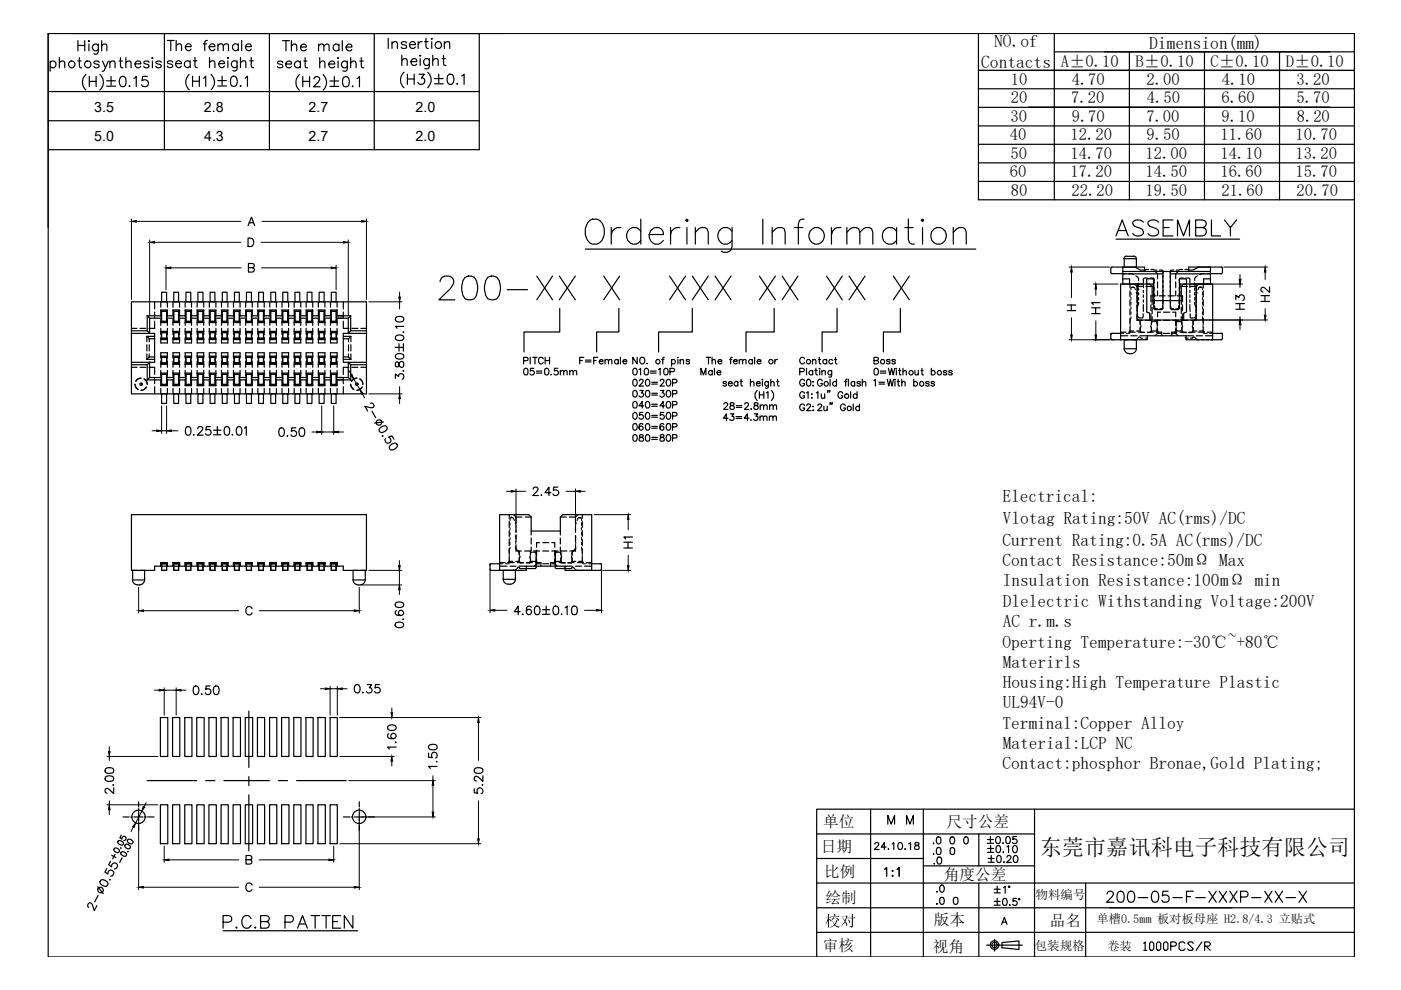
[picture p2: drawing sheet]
<svg xmlns="http://www.w3.org/2000/svg" width="297mm" height="210mm" viewBox="0 0 297 210" stroke-linecap="round" stroke-linejoin="round" font-family="sans-serif">
<defs><g id="words">
<text font-size="11.5" x="123.1" y="54.7">Ordering Information</text>
<text font-size="7.5" x="235.7" y="51.9">ASSEMBLY</text>
<text font-size="6.6" x="46.6" y="198.6">P.C.B PATTEN</text>
<text font-size="5.3" x="135.5" y="117.5" transform="rotate(-90 135.5 117.5)">H1</text>
<g font-size="4.9">
<text x="270.2" y="65.3" transform="rotate(-90 270.2 65.3)">H2</text>
<text x="234.6" y="67.7" transform="rotate(-90 234.6 67.7)">H1</text>
<text x="264.9" y="66.7" transform="rotate(-90 264.9 66.7)">H3</text>
<text x="58.2" y="93.8">0.50</text>
<text x="112.2" y="106.2">2.45</text>
<text x="86.8" y="134.4" transform="rotate(-90 86.8 134.4)">0.60</text>
<text x="40.2" y="148.5">0.50</text>
<text x="74.1" y="148.2">0.35</text>
<text x="93.8" y="164" transform="rotate(-90 93.8 164)">1.50</text>
<text x="25.4" y="169.3" transform="rotate(-90 25.4 169.3)">2.00</text>
<text x="103.7" y="169.3" transform="rotate(-90 103.7 169.3)">5.20</text>
<text x="187.3" y="176">M M</text>
<text x="186.6" y="187">1:1</text>
<text x="197.6" y="190.5">.0</text>
<text x="241.7" y="202.8">1000PCS/R</text>
</g>
<text font-size="4.7" x="220.4" y="181.3">东莞市嘉讯科电子科技有限公司</text>
<g font-size="4.4">
<text x="196.8" y="182.4">.0 0</text>
<text x="197.2" y="184.5">.0</text>
<text x="211.3" y="197.2">A</text>
</g>
<text font-size="4" x="225.4" y="67">H</text>
<g font-size="3.7">
<text x="210.8" y="10">NO.of</text>
<text x="243.6" y="10.4">Dimension(mm)</text>
<text x="208" y="14.3">Contacts</text>
<text x="212.6" y="106.4">Electrical:</text>
<text x="212.6" y="111.1">Vlotag Rating:50V AC(rms)/DC</text>
<text x="212.6" y="115.8">Current Rating:0.5A AC(rms)/DC</text>
<text x="212.6" y="120">Contact Resistance:50mΩ Max</text>
<text x="212.7" y="124.3">Insulation Resistance:100mΩ min</text>
<text x="212.6" y="128.6">Dlelectric Withstanding Voltage:200V</text>
<text x="212.5" y="137.3">Operting Temperature:-30℃~+80℃</text>
<text x="212.7" y="132.9">AC r.m.s</text>
<text x="212.7" y="141.6">Materirls</text>
<text x="212.6" y="145.9">Housing:High Temperature Plastic</text>
<text x="212.6" y="154.5">Terminal:Copper Alloy</text>
<text x="212.6" y="150.2">UL94V-0</text>
<text x="212.7" y="158.7">Material:LCP NC</text>
<text x="212.6" y="163">Contact:phosphor Bronae,Gold Plating;</text>
</g>
<g font-size="3.5">
<text x="214.3" y="17.9">10</text>
<text x="224.9" y="14.2">A±0.10</text>
<text x="227.2" y="17.9">4.70</text>
<text x="240.8" y="14.2">B±0.10</text>
<text x="243.1" y="17.9">2.00</text>
<text x="256.6" y="14.2">C±0.10</text>
<text x="259.1" y="17.9">4.10</text>
<text x="272.6" y="14.2">D±0.10</text>
<text x="274.9" y="17.9">3.20</text>
<text x="214.3" y="21.9">20</text>
<text x="227.1" y="21.9">7.20</text>
<text x="243.1" y="21.9">4.50</text>
<text x="259" y="21.9">6.60</text>
<text x="274.9" y="21.9">5.70</text>
<text x="214.1" y="29.7">40</text>
<text x="214.3" y="25.8">30</text>
<text x="227" y="29.7">12.20</text>
<text x="227.2" y="25.8">9.70</text>
<text x="243" y="25.8">7.00</text>
<text x="243.1" y="29.7">9.50</text>
<text x="258.8" y="29.7">11.60</text>
<text x="259" y="25.8">9.10</text>
<text x="274.7" y="29.7">10.70</text>
<text x="274.9" y="25.8">8.20</text>
<text x="214.3" y="33.6">50</text>
<text x="227" y="33.6">14.70</text>
<text x="242.9" y="33.6">12.00</text>
<text x="258.8" y="33.6">14.10</text>
<text x="274.7" y="33.6">13.20</text>
<text x="214.1" y="37.6">60</text>
<text x="214.3" y="41.5">80</text>
<text x="227" y="37.5">17.20</text>
<text x="227.2" y="41.5">22.20</text>
<text x="242.9" y="37.5">14.50</text>
<text x="242.9" y="41.5">19.50</text>
<text x="258.8" y="37.5">16.60</text>
<text x="259" y="41.5">21.60</text>
<text x="274.7" y="37.5">15.70</text>
<text x="274.9" y="41.5">20.70</text>
</g>
<g font-size="3.3">
<text x="174.6" y="175.3">单位</text>
<text x="200.7" y="175.3">尺寸公差</text>
<text x="174" y="180.7">日期</text>
<text x="174.8" y="186">比例</text>
<text x="175" y="191.4">绘制</text>
<text x="200.1" y="186.5">角度公差</text>
<text x="198" y="196.2">版本</text>
<text x="222.6" y="196.3">品名</text>
<text x="174.5" y="201.7">审核</text>
<text x="197.8" y="201.9">视角</text>
</g>
<g font-size="3">
<text x="20" y="23.7">3.5</text>
<text x="43.2" y="23.7">2.8</text>
<text x="65.4" y="23.7">2.7</text>
<text x="88.1" y="23.7">2.0</text>
<text x="20" y="29.9">5.0</text>
<text x="43.3" y="29.9">4.3</text>
<text x="65.4" y="29.9">2.7</text>
<text x="88.1" y="29.9">2.0</text>
</g>
<g font-size="2.7">
<text x="219.6" y="190.7">物料编号</text>
<text x="219.4" y="201.4">包装规格</text>
</g>
<text font-size="2.6" x="232.6" y="195.8">单槽0.5mm 板对板母座 H2.8/4.3 立贴式</text>
</g></defs>
<!-- layer: A4 -->
<g fill="none" stroke="#000" stroke-width=".25">
<path d="M10.2 7.1h277v195.8h-277zM173.2 176.8h46.1M184.6 171.6v31.3M185.5 179a.43 .43 0 0 1 .4-.4 .43 .43 0 0 1 .4 .3l-.2 .5-.7 .7h1M187.9 179.6h-1.1l.7-1v1.5M189.2 178.9l.3-.3v1.5M190.6 178.7a.47 .47 0 0 1 .7 .2l.1 .4a.66 .66 0 0 1-.6 .8 .93 .93 0 0 1-.2-1.4zM192.7 178.9l.4-.3v1.5M194 178.7v.4l.5 .2a.43 .43 0 0 1 .4 .4 .43 .43 0 0 1-.4 .4l-.5-.1a.62 .62 0 0 1 .1-.7 .62 .62 0 0 1 .6-.2l.1-.3a.58 .58 0 0 0-.8-.1zM195.8 171.6v31.3M204.5 177.5l.4-.1a.8 .8 0 0 1 .4 .8 .8 .8 0 0 1-.6 .7 .97 .97 0 0 1-.2-1.4zM207.5 176.8v6.8"/>
<path d="M209.4 178h1.2M209.4 178.8h1.2M209.4 179.9h1.3M210 177.4v1.2M210 179.3v1.3M211.3 177.4a.43 .43 0 0 1 .7 .3v.9l-.1 .2h-.6a1.02 1.02 0 0 1 0-1.4zM211.4 179.4a.43 .43 0 0 1 .7 .2v.3a.69 .69 0 0 1-.5 .9 .97 .97 0 0 1-.2-1.4zM212.7 178.7v.1zM213.5 177.4a.43 .43 0 0 1 .6 .3v.9l-.1 .2h-.5l-.3-.6 .1-.5zM213.5 179.6l.3-.3v1.5M214.9 179.4a.47 .47 0 0 1 .7 .2l.1 .3a.68 .68 0 0 1-.6 .9 .97 .97 0 0 1-.2-1.4zM215.5 177.4h-.7l-.1 .6a.54 .54 0 0 1 .8 0 .54 .54 0 0 1-.1 .8 .54 .54 0 0 1-.8-.2"/>
<path d="M219.3 171.6v31.3M287.2 171.6h-114v31.3M173.2 182h22.6M173.2 192.5h114M173.2 187.2h114M173.2 197.7h114M188.3 180h.1zM191.8 180h.2zM195.8 183.6h23.5M207.5 187.2v15.7M209.4 180.7h1.3M209.5 182h1.3"/>
<path d="M209.5 182.8h1.3M210.2 181.4v1.3M210.8 191.1h1.3M210.8 191.9h1.3M210.8 188.5h1.3M210.8 189.3h1.3M210.9 199.2v2.5M211.4 187.9v1.3M211.4 190.5v1.3M211.5 181.5a.48 .48 0 0 1 .7 .2v.9l-.1 .2h-.6l-.2-.6zM212.4 199.8l3.6-.3v1.8l-3.6-.4zM212.7 180.7h.1z"/>
<path d="M212.8 190.6a.43 .43 0 0 1 .7 .2v.9l-.2 .2h-.5l-.2-.6v-.5zM212.8 188.2l.3-.3v1.5M212.9 182.7v.2zM213.5 181.8l.3-.4h.3l.2 .3-.2 .5-.7 .7h1M214.1 191.8v.2zM215.1 181.5a.43 .43 0 0 1 .6 .2v.9l-.1 .2h-.5a1.02 1.02 0 0 1 0-1.3zM215.5 190.5h-.7v.6a.52 .52 0 0 1 .7 0 .52 .52 0 0 1-.1 .8 .52 .52 0 0 1-.7-.2M230.2 187.2v15.7M234.7 189.6l.2-.5 .3-.1a.75 .75 0 0 1 .9 .4l-.4 .8-1.1 1.1h1.5M237.2 189.1a.72 .72 0 0 1 1.1 .3 2.21 2.21 0 0 1-.2 1.8 .85 .85 0 0 1-1.2-.3 2.03 2.03 0 0 1 .3-1.8zM239.4 189.1a.72 .72 0 0 1 1.1 .3 1.85 1.85 0 0 1-.2 1.8 .8 .8 0 0 1-1.1-.3 1.85 1.85 0 0 1 .2-1.8zM241.4 190.3h1.9"/>
<path d="M244.4 189.1a.72 .72 0 0 1 1.1 .3 1.85 1.85 0 0 1-.2 1.8 .8 .8 0 0 1-1.1-.3 1.85 1.85 0 0 1 .2-1.8zM247.7 189h-1.1l-.2 1a.82 .82 0 0 1 1.3-.1 .82 .82 0 0 1-.1 1.3 .82 .82 0 0 1-1.2-.3M248.7 190.3h2M251.6 190.1h.8M253 189h-1.4v2.3M253.5 190.3h2M256.3 189l1.6 2.3M257.9 189l-1.6 2.3M258.5 189l1.6 2.3M260.1 189l-1.6 2.3M260.7 189l1.6 2.3M262.3 189l-1.6 2.3"/>
<path d="M263 190.2h1a.61 .61 0 0 0 .6-.6 .61 .61 0 0 0-.6-.6h-1v2.3M265.4 190.3h1.9M268.2 189l1.5 2.3M269.7 189l-1.5 2.3M270.4 189l1.5 2.3M271.9 189l-1.5 2.3M272.7 190.3h2M275.4 189l1.6 2.3M277 189l-1.6 2.3M209.2 200.4h7.6"/>
<circle cx="213.9" cy="188" r=".15"/>
<circle cx="216.1" cy="190.6" r=".15"/>
<circle cx="210.9" cy="200.4" r=".91"/>
<circle cx="210.9" cy="200.4" r=".57"/>
</g>
<!-- layer: 0 -->
<g fill="none" stroke="#000" stroke-width=".25">
<path d="M10.2 19.4h91.4M10.6 13.2a.68 .68 0 0 1 1-.1 .68 .68 0 0 1 0 1 .68 .68 0 0 1-1-.1M10.6 12.9v2.2M12.6 13.3a.73 .73 0 0 1 1-.3l.1 1.4M12.6 12.2v2.2M16.5 12.9h.7M16.5 8.6v2.2M16.5 9.6h1.5M16.8 12.2v1.8l.1 .3 .4 .1M18 8.6v2.2M18.2 15.8a2.19 2.19 0 0 0 0 3.3M18.9 8.6l.1 .1-.1 .1z"/>
<path d="M18.9 9.3v1.5M18.9 16.2v2.2M18.9 17.3h1.5M20.4 16.2v2.2M20.8 9.3v1.7a.58 .58 0 0 1-.9 .4M20.8 9.6a.7 .7 0 0 0-1-.1 .7 .7 0 0 0 0 1.1 .7 .7 0 0 0 1-.2M21 13.2a.63 .63 0 0 0-1.1 0l.1 .2 .9 .3 .1 .3a.6 .6 0 0 1-.5 .4 .6 .6 0 0 1-.6-.4M21.2 15.8a2.19 2.19 0 0 1 0 3.3M21.6 9.7a.73 .73 0 0 1 1-.3l.1 1.4M21.6 8.6v2.2M21.7 12.9l.7 1.5 .6-1.5M22.4 14.4l-.5 .7h-.3"/>
<path d="M22.6 17.1h1.9M22.6 18.3h1.9M23.3 13.3a.73 .73 0 0 1 1-.3l.1 1.4M23.3 12.9v1.5M23.6 16.2v1.9M25.2 12.9h.8M25.5 12.2v1.8l.1 .3 .4 .1M25.6 16.3a.66 .66 0 0 1 1 .3 1.95 1.95 0 0 1-.2 1.7 .73 .73 0 0 1-1-.3 1.6 1.6 0 0 1 .2-1.7zM26.7 13.3a.73 .73 0 0 1 1-.3l.1 1.4M26.7 12.2v2.2M27.4 18.1v.3l.2-.1M28.4 16.6l.5-.4v2.2"/>
<path d="M28.6 13.5h1.3a.66 .66 0 0 0-1-.5 .66 .66 0 0 0-.2 1 .64 .64 0 0 0 .6 .4 .64 .64 0 0 0 .6-.4M31.3 16.2h-1.1l-.1 .9a.77 .77 0 0 1 1.2 0 .77 .77 0 0 1-.1 1.1 .77 .77 0 0 1-1.2-.2M31.6 13.2a.63 .63 0 0 0-1.1 0l.1 .2 .9 .3 .1 .3a.6 .6 0 0 1-.6 .4 .6 .6 0 0 1-.5-.4M32.3 12.2l.1 .1-.1 .1zM32.3 12.9v1.5M34.2 13.2a.68 .68 0 0 0-1.2 0l.2 .2 .9 .3 .1 .3a.64 .64 0 0 1-.6 .4 .64 .64 0 0 1-.6-.4M34.9 7.1v24.6M35.5 8.6h1.4M36.2 8.6v2.1M36.6 13.2a.68 .68 0 0 0-1.1 0l.1 .2 .9 .3 .1 .3a.64 .64 0 0 1-.5 .4 .64 .64 0 0 1-.6-.4M37.2 13.5h1.3a.65 .65 0 0 0-1-.5 .65 .65 0 0 0-.1 1l.1 .2a.59 .59 0 0 0 1-.2M37.4 9.7l.5-.4 .5 .1 .1 1.3"/>
<path d="M37.4 8.6v2.1M39.3 9.9h1.2a.65 .65 0 0 0-.9-.5 .65 .65 0 0 0-.2 1 .6 .6 0 0 0 .6 .4 .6 .6 0 0 0 .5-.4M40.1 15.8a2.19 2.19 0 0 0 0 3.2M40.3 13.2a.68 .68 0 0 0-1-.1 .68 .68 0 0 0 0 1 .68 .68 0 0 0 1-.1M40.3 12.9v1.4M40.8 16.2v2.1M40.8 17.2h1.5M41 12.9h.8M41.3 12.2v1.7l.2 .3 .3 .1M42.3 16.2v2.1M43.1 16.6l.5-.4v2.1M43.1 9.3h.7"/>
<path d="M44 8.6l-.5 .1-.1 .3v1.7M44.3 9.9h1.3a.65 .65 0 0 0-1-.5 .65 .65 0 0 0-.1 1 .6 .6 0 0 0 .5 .4 .6 .6 0 0 0 .6-.4M44.4 13.3a.73 .73 0 0 1 1-.3l.2 1.3M44.4 12.2v2.1M44.8 15.8a2.19 2.19 0 0 1 0 3.2M46.2 9.7l.5-.4 .5 .1 .1 1.3M46.2 9.3v1.4M46.2 17.1h1.8M46.2 18.2h1.8M46.4 13.5h1.2a.65 .65 0 0 0-.9-.5 .65 .65 0 0 0-.2 1l.2 .2a.59 .59 0 0 0 .9-.2M47.1 16.2v1.8M47.3 9.7l.6-.4 .5 .1v1.3"/>
<path d="M48.2 12.3h.2l-.1 .1zM48.3 12.9v1.4M49.2 16.3a.66 .66 0 0 1 1 .3 1.06 1.06 0 0 1-.7 1.7 .93 .93 0 0 1-.6-1.2zM50.3 12.9l-.1 1.9-.3 .3-.5-.2M50.3 13.2a.68 .68 0 0 0-1-.1 .68 .68 0 0 0 0 1 .68 .68 0 0 0 1-.1M50.5 9.6a.68 .68 0 0 0-1-.1 .68 .68 0 0 0 0 1 .68 .68 0 0 0 1-.1M50.5 9.3v1.4M51 13.3a.79 .79 0 0 1 1-.3l.1 1.3M51 12.2v2.1M51 18.1l-.1 .1h.2M51.2 8.6v2.1M52 16.6l.5-.4v2.1"/>
<path d="M52 9.9h1.3a.65 .65 0 0 0-.9-.5 .65 .65 0 0 0-.2 1 .6 .6 0 0 0 .5 .4 .6 .6 0 0 0 .6-.4M53 12.9h.7M53.3 12.2v1.7l.1 .3 .4 .1M57.1 7.1v24.6M59.9 8.6h1.5M60 13.3a.64 .64 0 0 0-.6-.4 .64 .64 0 0 0-.6 .4l.1 .2a.98 .98 0 0 1 1.1 .5v.1a.68 .68 0 0 1-1.2 0M60.6 13.6h1.2a.64 .64 0 0 0-.7-.7 .64 .64 0 0 0-.5 .9 .66 .66 0 0 0 .5 .6 .66 .66 0 0 0 .7-.3M60.6 8.6v2.2M61.8 9.8l.5-.5 .5 .2 .1 1.3M61.8 8.6v2.2M63.5 15.8a2.23 2.23 0 0 0 0 3.3M63.7 13.3a.7 .7 0 0 0-1.1-.1 .7 .7 0 0 0 0 1 .7 .7 0 0 0 1.1-.1"/>
<path d="M63.7 12.9v1.5M63.7 10h1.3a.64 .64 0 0 0-.8-.7 .64 .64 0 0 0-.5 .9 .66 .66 0 0 0 .5 .6 .66 .66 0 0 0 .8-.3M64.2 17.3h1.4M64.2 16.2v2.2M64.4 12.9h.7M64.7 12.2v1.8l.1 .3 .4 .1M65.6 16.2v2.2M66.6 16.7v-.2l.3-.3 .7 .2a.46 .46 0 0 1 .1 .7l-1.3 1.3h1.5M67.5 9.8l.5-.5 .6 .2 .1 1.3M67.5 9.3v1.5M67.8 13.4l.5-.5 .5 .2 .1 1.3M67.8 12.2v2.2"/>
<path d="M68.5 15.8a2.23 2.23 0 0 1 0 3.3M68.7 9.8l.5-.5 .5 .2 .1 1.3M69.7 13.6h1.3a.64 .64 0 0 0-.8-.7 .64 .64 0 0 0-.5 .9 .66 .66 0 0 0 .5 .6 .66 .66 0 0 0 .8-.3M69.9 17.2h1.9M69.9 18.3h1.9M70.9 16.2v1.9M71.7 12.2v.2l-.1-.1zM71.7 12.9v1.5M71.9 9.7a.68 .68 0 0 0-1.1-.1 .68 .68 0 0 0 0 1 .68 .68 0 0 0 1.1-.1M71.9 9.3v1.5M72.6 8.6v2.2M72.9 16.4a.7 .7 0 0 1 1.1 .3 1.95 1.95 0 0 1-.2 1.6 .76 .76 0 0 1-1.1-.3 1.84 1.84 0 0 1 .2-1.6z"/>
<path d="M73.4 10h1.2a.62 .62 0 0 0-.6-.7 .62 .62 0 0 0-.6 .7 .68 .68 0 0 0 .4 .7 .68 .68 0 0 0 .8-.2M73.6 12.9l-.1 2-.3 .2-.5-.1M73.6 13.3a.68 .68 0 0 0-1-.1 .68 .68 0 0 0 0 1 .68 .68 0 0 0 1-.1M74.4 13.4l.5-.5 .5 .2 .1 1.3M74.4 12.2v2.2M74.8 18.2l-.1 .1h.2M75.7 16.7l.5-.5v2.2M76.3 12.9h.7M76.6 12.2v1.8l.1 .3 .4 .1M79.3 7.1v24.6M82.3 8.1v2.2M83.1 9.3l.5-.5 .5 .1 .2 1.4"/>
<path d="M83.1 8.8v1.5M85.2 12.9l.5-.5 .5 .1 .1 1.4M85.2 11.7v2.2M85.7 15.3a2.23 2.23 0 0 0 0 3.3M86.2 9.1a.68 .68 0 0 0-1.1 0 1.12 1.12 0 0 0 1 .5l.1 .4a.68 .68 0 0 1-1.1 0M86.4 15.7v2.2M86.4 16.7h1.4M86.8 9.5h1.3a.63 .63 0 0 0-.7-.7 .63 .63 0 0 0-.6 .8 .66 .66 0 0 0 .5 .7 .66 .66 0 0 0 .8-.3M87.1 13.1h1.3a.58 .58 0 0 0-.4-.7 .58 .58 0 0 0-.7 .3 .7 .7 0 0 0 .1 1 .7 .7 0 0 0 1-.1M87.8 15.7v2.2M88.7 8.8v1.5M88.8 15.7h1.2l-.7 .8a.72 .72 0 0 1 .7 1 .72 .72 0 0 1-1.2 .3l-.2-.3"/>
<path d="M89 11.8h.2l-.1 .1zM89.1 12.4v1.5M89.5 8.8a.7 .7 0 0 0-.8 .7M90 8.8h.7M90.3 8.1v1.7l.1 .4 .4 .1M90.7 15.3a2.23 2.23 0 0 1 0 3.3M91 12.4l-.1 2a.61 .61 0 0 1-.8 .1M91 12.7a.69 .69 0 0 0-1-.1 .69 .69 0 0 0 0 1.1 .69 .69 0 0 0 1-.1M91.5 8.1l.2 .1-.2 .1zM91.5 8.8v1.5M91.8 12.9l.5-.5 .5 .1 .1 1.4M91.8 11.7v2.2"/>
<path d="M92.1 16.7h1.9M92.1 17.8h1.9M93 15.7v1.9M93.7 12.4h.7M94 11.7v1.7l.1 .4 .4 .1M94.2 9.3l.6-.5 .5 .1v1.4M94.2 8.8v1.5M95.1 15.8a.73 .73 0 0 1 1 .3 1.11 1.11 0 0 1-.7 1.8 1.43 1.43 0 0 1-.3-2.1zM97 17.7l-.2 .1 .2 .1v-.1M97.9 16.1l.5-.4v2.2M101.6 7.1v24.6h-91.4M106.9 7.1h-96.7v41.1"/>
<path d="M207.4 14.9h79.8M207.4 7.1v35.3h79.8M207.4 18.8h79.8M223.5 11h63.7M223.5 7.1v35.3M239.5 11v31.4M255.4 11v31.4M271.3 11v31.4M10.2 25.6h91.4M207.4 22.8h79.8M207.4 26.7h79.8M207.4 30.6h79.8"/>
<path d="M207.4 34.5h79.8M207.4 38.5h79.8M218.1 22.8h63.9h-63.9M52.6 47.8l.7-1.8 .7 1.8M52.6 50.5h.6a.95 .95 0 0 1 .6 .9 .95 .95 0 0 1-.6 .9h-.6zM52.7 56.8l1-.1 .2-.3-.1-.4-.3-.1h-.8v1.8h.8a.47 .47 0 0 0 .4-.5 .47 .47 0 0 0-.4-.4M52.8 47.2h.9M93.3 59.7a1.26 1.26 0 0 1 1-1.2h.9a1.2 1.2 0 0 1 .8 1.9l-.5 .8-2.4 2.4h3.3M98.6 58.8a1.62 1.62 0 0 1 2.4 .7 4.1 4.1 0 0 1-.4 3.9 1.7 1.7 0 0 1-2.5-.8 4.1 4.1 0 0 1 .5-3.8zM103.4 58.8a1.63 1.63 0 0 1 2.4 .7 4 4 0 0 1-.5 3.9 1.66 1.66 0 0 1-2.3-.8 4.1 4.1 0 0 1 .4-3.8zM113.8 58.5l3.4 5.1M117.2 58.5l-3.4 5.1"/>
<path d="M118.6 58.5l3.4 5.1M122 58.5l-3.4 5.1M124.1 52.8h82.8M128 58.5l3.4 5.1M131.4 58.5l-3.4 5.1M142 58.5l3.3 5.1M145.3 58.5l-3.3 5.1M146.8 58.5l3.4 5.1M150.2 58.5l-3.4 5.1M151.6 58.5l3.4 5.1M155 58.5l-3.4 5.1M161 58.5l3.4 5.1"/>
<path d="M164.4 58.5l-3.4 5.1M165.8 58.5l3.4 5.1M169.2 58.5l-3.4 5.1M175.2 58.5l3.4 5.1M178.6 58.5l-3.4 5.1M180 58.5l3.4 5.1M183.4 58.5l-3.4 5.1M189.4 58.5l3.4 5.1M192.8 58.5l-3.4 5.1M236.6 50.7h26.2M238.1 59.1h1.4v1.1M238.1 57.6h18.5"/>
<path d="M238.1 58.1h8.5M238.4 56.6v-1.8h2.5v1.8M238.8 54.3l-.4 .3-.1 .2M240.4 54.3l.5 .3v.2M242.7 57.6v-1h-4.6v3.6M243.1 59.4v6.6M243.4 59.1l-.3 .3M246.6 57.6v7.8l-.3 .2h-1.4l-.3-.2v-6l-.3-.3h-.9M248.1 57.6v7.8l.3 .2h1.4l.3-.2v-6M248.1 58.1h8.5M250.3 59.1l-.3 .3M250.3 59.1h1l.3 .3v6.6"/>
<path d="M252 57.6v-1h4.6v3.6M256.6 59.1h-1.4v1.1M27.9 64h49.8v19.5h-49.8zM27.9 70.7h4.9v6.1h-4.9M27.9 77.9h1.2M27.9 77.3h3.3M27.9 70.1h3.3M27.9 69.6h1.2M29.7 77.9h1.3M29.7 69.6h1.3M31.1 76.2h1.7M31.1 71.3h1.7"/>
<path d="M31.1 71.3l.5 .5M31.1 71.3v1.2M31.1 73.1v1.3M31.1 75v1.2M31.2 67h3M31.2 67l.5 .5M31.2 77.3l.5-.5v3.2M31.2 67v3.1M31.2 77.3v3.2M31.6 77.9h1.2v1.5M31.6 75.7h1.2M31.6 71.8h1.2"/>
<path d="M31.6 75.7l-.5 .5M31.6 71.8v.7M31.6 73.1v1.3M31.6 75v.7M31.7 67.5h2.5M31.7 67.5v3.2l-.5-.6M32.8 64v1.5M32.8 66.2v1.3M32.8 68.1v1.5h-1.2M34.1 71.6v1.1h1.4v-1.1M34.1 75.9v-1.1h1.4v1.1M34.1 64v1.1"/>
<path d="M34.1 65.8v1.3M34.1 67.7v1.3M34.1 69.6v1.3M34.1 76.6v1.3M34.1 78.5v1.3M34.2 66v2.1M34.2 70.5v1.2M34.2 75.8v1.2M34.2 79.4v2.1M34.2 77h1.2M34.2 79.4h1.2M34.2 79.4l-.1-.3h1.4l-.1 .3"/>
<path d="M34.2 77l-.1 .2h1.4l-.1-.2M34.2 75.8h1.2M34.2 75.8l-.1-.3h1.4l-.1 .3M34.2 71.7l-.1 .3h1.4l-.1-.3M34.2 71.7h1.2M34.2 70.5h1.2M34.2 70.5l-.1-.2h1.4l-.1 .2M34.2 68.1l-.1 .3h1.4l-.1-.3M34.2 68.1h1.2M34.2 66h1.2M34.2 66l-.1-.3h1.4l-.1 .3M34.3 79.4h1v2.1h-1z"/>
<path d="M34.3 75.8h1v1.2h-1zM34.3 66h1v2.1h-1zM34.3 62h1v2h-1zM34.3 70.5h1v1.2h-1zM35.4 67.5h1.3M35.4 67h1.3M35.4 66v2.1M35.4 70.5v1.2M35.4 75.8v1.2M35.4 79.4v2.1M35.5 64v1.1M35.5 65.8v1.3"/>
<path d="M35.5 67.7v1.3M35.5 69.6v1.3M35.5 76.6v1.3M35.5 78.5v1.3M36.7 75.9v-1.1h1.4v1.1M36.7 71.6v1.1h1.4v-1.1M36.7 64v1.1M36.7 65.8v1.3M36.7 67.7v1.3M36.7 69.6v1.3M36.7 76.6v1.3M36.7 78.5v1.3"/>
<path d="M36.8 77h1.1M36.8 79.4h1.1M36.8 79.4l-.1-.3h1.4l-.2 .3M36.8 77l-.1 .2h1.4l-.2-.2M36.8 75.8h1.1M36.8 75.8l-.1-.3h1.4l-.2 .3M36.8 71.7l-.1 .3h1.4l-.2-.3M36.8 71.7h1.1M36.8 70.5h1.1M36.8 70.5l-.1-.2h1.4l-.2 .2M36.8 68.1l-.1 .3h1.4l-.2-.3M36.8 68.1h1.1"/>
<path d="M36.8 66h1.1M36.8 66l-.1-.3h1.4l-.2 .3M36.8 66v2.1M36.8 70.5v1.2M36.8 75.8v1.2M36.8 79.4v2.1M36.8 79.4h1.1v2.1h-1.1zM36.8 77v-1.2h1.1v1.2h-1.1h1.1M36.8 66h1.1v2.1h-1.1zM36.8 62h1.1v2h-1.1zM36.8 70.5h1.1v1.2h-1.1zM37.9 67.5h1.4"/>
<path d="M37.9 67h1.4M37.9 66v2.1M37.9 70.5v1.2M37.9 75.8v1.2M37.9 79.4v2.1M38.1 64v1.1M38.1 65.8v1.3M38.1 67.7v1.3M38.1 69.6v1.3M38.1 76.6v1.3M38.1 78.5v1.3M39.3 75.9v-1.1h1.3v1.1"/>
<path d="M39.3 71.6v1.1h1.3v-1.1M39.3 64v1.1M39.3 65.8v1.3M39.3 67.7v1.3M39.3 69.6v1.3M39.3 76.6v1.3M39.3 78.5v1.3M39.4 77h1.1M39.4 79.4h1.1M39.4 79.4l-.1-.3h1.3l-.1 .3M39.4 77l-.1 .2h1.3l-.1-.2M39.4 75.8h1.1"/>
<path d="M39.4 75.8l-.1-.3h1.3l-.1 .3M39.4 71.7l-.1 .3h1.3l-.1-.3M39.4 71.7h1.1M39.4 70.5h1.1M39.4 70.5l-.1-.2h1.3l-.1 .2M39.4 68.1l-.1 .3h1.3l-.1-.3M39.4 68.1h1.1M39.4 66h1.1M39.4 66l-.1-.3h1.3l-.1 .3M39.4 66v2.1M39.4 70.5v1.2M39.4 75.8v1.2"/>
<path d="M39.4 79.4v2.1M39.4 79.4h1v2.1h-1zM39.4 77v-1.2h1v1.2h-1h1M39.4 66h1v2.1h-1zM39.4 62h1v2h-1zM39.4 70.5h1v1.2h-1zM40.5 67.5h1.3M40.5 67h1.3M40.5 66v2.1M40.5 70.5v1.2M40.5 75.8v1.2M40.5 79.4v2.1"/>
<path d="M40.6 64v1.1M40.6 65.8v1.3M40.6 67.7v1.3M40.6 69.6v1.3M40.6 76.6v1.3M40.6 78.5v1.3M41.8 75.9v-1.1h1.4v1.1M41.8 71.6v1.1h1.4v-1.1M41.8 64v1.1M41.8 65.8v1.3M41.8 67.7v1.3M41.8 69.6v1.3"/>
<path d="M41.8 76.6v1.3M41.8 78.5v1.3M41.9 77h1.2M41.9 79.4h1.2M41.9 79.4l-.1-.3h1.4l-.1 .3M41.9 77l-.1 .2h1.4l-.1-.2M41.9 75.8h1.2M41.9 75.8l-.1-.3h1.4l-.1 .3M41.9 71.7l-.1 .3h1.4l-.1-.3M41.9 71.7h1.2M41.9 70.5h1.2M41.9 70.5l-.1-.2h1.4l-.1 .2"/>
<path d="M41.9 68.1l-.1 .3h1.4l-.1-.3M41.9 68.1h1.2M41.9 66h1.2M41.9 66l-.1-.3h1.4l-.1 .3M41.9 66v2.1M41.9 70.5v1.2M41.9 75.8v1.2M41.9 79.4v2.1M42 79.4h1v2.1h-1zM42 77v-1.2h1v1.2h-1h1M42 66h1v2.1h-1zM42 62h1v2h-1z"/>
<path d="M42 70.5h1v1.2h-1zM43.1 67.5h1.3M43.1 67h1.3M43.1 66v2.1M43.1 70.5v1.2M43.1 75.8v1.2M43.1 79.4v2.1M43.2 64v1.1M43.2 65.8v1.3M43.2 67.7v1.3M43.2 69.6v1.3M43.2 76.6v1.3"/>
<path d="M43.2 78.5v1.3M44.4 75.9v-1.1h1.4v1.1M44.4 71.6v1.1h1.4v-1.1M44.4 64v1.1M44.4 65.8v1.3M44.4 67.7v1.3M44.4 69.6v1.3M44.4 76.6v1.3M44.4 78.5v1.3M44.5 77h1.1M44.5 79.4h1.1M44.5 79.4l-.1-.3h1.4l-.2 .3"/>
<path d="M44.5 77l-.1 .2h1.4l-.2-.2M44.5 75.8h1.1M44.5 75.8l-.1-.3h1.4l-.2 .3M44.5 71.7l-.1 .3h1.4l-.2-.3M44.5 71.7h1.1M44.5 70.5h1.1M44.5 70.5l-.1-.2h1.4l-.2 .2M44.5 68.1l-.1 .3h1.4l-.2-.3M44.5 68.1h1.1M44.5 66h1.1M44.5 66l-.1-.3h1.4l-.2 .3M44.5 66v2.1"/>
<path d="M44.5 70.5v1.2M44.5 75.8v1.2M44.5 79.4v2.1M44.5 79.4h1.1v2.1h-1.1zM44.5 77v-1.2h1.1v1.2h-1.1h1.1M44.5 66h1.1v2.1h-1.1zM44.5 62h1.1v2h-1.1zM44.5 70.5h1.1v1.2h-1.1zM45.6 67.5h1.4M45.6 67h1.4M45.6 66v2.1M45.6 70.5v1.2"/>
<path d="M45.6 75.8v1.2M45.6 79.4v2.1M45.8 64v1.1M45.8 65.8v1.3M45.8 67.7v1.3M45.8 69.6v1.3M45.8 76.6v1.3M45.8 78.5v1.3M47 75.9v-1.1h1.3v1.1M47 71.6v1.1h1.3v-1.1M47 64v1.1M47 65.8v1.3"/>
<path d="M47 67.7v1.3M47 69.6v1.3M47 76.6v1.3M47 78.5v1.3M47.1 77h1.1M47.1 79.4h1.1M47.1 79.4l-.1-.3h1.3l-.1 .3M47.1 77l-.1 .2h1.3l-.1-.2M47.1 75.8h1.1M47.1 75.8l-.1-.3h1.3l-.1 .3M47.1 71.7l-.1 .3h1.3l-.1-.3M47.1 71.7h1.1"/>
<path d="M47.1 70.5h1.1M47.1 70.5l-.1-.2h1.3l-.1 .2M47.1 68.1l-.1 .3h1.3l-.1-.3M47.1 68.1h1.1M47.1 66h1.1M47.1 66l-.1-.3h1.3l-.1 .3M47.1 66v2.1M47.1 70.5v1.2M47.1 75.8v1.2M47.1 79.4v2.1M47.1 79.4h1v2.1h-1zM47.1 77v-1.2h1v1.2h-1h1"/>
<path d="M47.1 66h1v2.1h-1zM47.1 62h1v2h-1zM47.1 70.5h1v1.2h-1zM48.2 67.5h1.3M48.2 67h1.3M48.2 66v2.1M48.2 70.5v1.2M48.2 75.8v1.2M48.2 79.4v2.1M48.3 64v1.1M48.3 65.8v1.3M48.3 67.7v1.3"/>
<path d="M48.3 69.6v1.3M48.3 76.6v1.3M48.3 78.5v1.3M49.5 75.9v-1.1h1.4v1.1M49.5 71.6v1.1h1.4v-1.1M49.5 64v1.1M49.5 65.8v1.3M49.5 67.7v1.3M49.5 69.6v1.3M49.5 76.6v1.3M49.5 78.5v1.3M49.6 77h1.2"/>
<path d="M49.6 79.4h1.2M49.6 79.4l-.1-.3h1.4l-.1 .3M49.6 77l-.1 .2h1.4l-.1-.2M49.6 75.8h1.2M49.6 75.8l-.1-.3h1.4l-.1 .3M49.6 71.7l-.1 .3h1.4l-.1-.3M49.6 71.7h1.2M49.6 70.5h1.2M49.6 70.5l-.1-.2h1.4l-.1 .2M49.6 68.1l-.1 .3h1.4l-.1-.3M49.6 68.1h1.2M49.6 66h1.2"/>
<path d="M49.6 66l-.1-.3h1.4l-.1 .3M49.6 66v2.1M49.6 70.5v1.2M49.6 75.8v1.2M49.6 79.4v2.1M49.7 79.4h1v2.1h-1zM49.7 77v-1.2h1v1.2h-1h1M49.7 66h1v2.1h-1zM49.7 62h1v2h-1zM49.7 70.5h1v1.2h-1zM50.8 67.5h1.3M50.8 67h1.3"/>
<path d="M50.8 66v2.1M50.8 70.5v1.2M50.8 75.8v1.2M50.8 79.4v2.1M50.9 64v1.1M50.9 65.8v1.3M50.9 67.7v1.3M50.9 69.6v1.3M50.9 76.6v1.3M50.9 78.5v1.3M52.1 75.9v-1.1h1.4v1.1M52.1 71.6v1.1h1.4v-1.1"/>
<path d="M52.1 64v1.1M52.1 65.8v1.3M52.1 67.7v1.3M52.1 69.6v1.3M52.1 76.6v1.3M52.1 78.5v1.3M52.2 77h1.2M52.2 79.4h1.2M52.2 79.4l-.1-.3h1.4l-.1 .3M52.2 77l-.1 .2h1.4l-.1-.2M52.2 75.8h1.2M52.2 75.8l-.1-.3h1.4l-.1 .3"/>
<path d="M52.2 71.7l-.1 .3h1.4l-.1-.3M52.2 71.7h1.2M52.2 70.5h1.2M52.2 70.5l-.1-.2h1.4l-.1 .2M52.2 68.1l-.1 .3h1.4l-.1-.3M52.2 68.1h1.2M52.2 66h1.2M52.2 66l-.1-.3h1.4l-.1 .3M52.2 66v2.1M52.2 70.5v1.2M52.2 75.8v1.2M52.2 79.4v2.1"/>
<path d="M52.3 79.4h1v2.1h-1zM52.3 77v-1.2h1v1.2h-1h1M52.3 66h1v2.1h-1zM52.3 62h1v2h-1zM52.3 70.5h1v1.2h-1zM53.4 67.5h1.3M53.4 67h1.3M53.4 66v2.1M53.4 70.5v1.2M53.4 75.8v1.2M53.4 79.4v2.1M53.5 64v1.1"/>
<path d="M53.5 65.8v1.3M53.5 67.7v1.3M53.5 69.6v1.3M53.5 76.6v1.3M53.5 78.5v1.3M54.7 75.9v-1.1h1.3v1.1M54.7 71.6v1.1h1.3v-1.1M54.7 64v1.1M54.7 65.8v1.3M54.7 67.7v1.3M54.7 69.6v1.3M54.7 76.6v1.3"/>
<path d="M54.7 78.5v1.3M54.8 77h1.1M54.8 79.4h1.1M54.8 79.4l-.1-.3h1.3l-.1 .3M54.8 77l-.1 .2h1.3l-.1-.2M54.8 75.8h1.1M54.8 75.8l-.1-.3h1.3l-.1 .3M54.8 71.7l-.1 .3h1.3l-.1-.3M54.8 71.7h1.1M54.8 70.5h1.1M54.8 70.5l-.1-.2h1.3l-.1 .2M54.8 68.1l-.1 .3h1.3l-.1-.3"/>
<path d="M54.8 68.1h1.1M54.8 66h1.1M54.8 66l-.1-.3h1.3l-.1 .3M54.8 66v2.1M54.8 70.5v1.2M54.8 75.8v1.2M54.8 79.4v2.1M54.8 79.4h1.1v2.1h-1.1zM54.8 77v-1.2h1.1v1.2h-1.1h1.1M54.8 66h1.1v2.1h-1.1zM54.8 62h1.1v2h-1.1zM54.8 70.5h1.1v1.2h-1.1z"/>
<path d="M55.9 67.5h1.3M55.9 67h1.3M55.9 66v2.1M55.9 70.5v1.2M55.9 75.8v1.2M55.9 79.4v2.1M56 64v1.1M56 65.8v1.3M56 67.7v1.3M56 69.6v1.3M56 76.6v1.3M56 78.5v1.3"/>
<path d="M57.2 75.9v-1.1h1.4v1.1M57.2 71.6v1.1h1.4v-1.1M57.2 64v1.1M57.2 65.8v1.3M57.2 67.7v1.3M57.2 69.6v1.3M57.2 76.6v1.3M57.2 78.5v1.3M57.3 77h1.2M57.3 79.4h1.2M57.3 79.4l-.1-.3h1.4l-.1 .3M57.3 77l-.1 .2h1.4l-.1-.2"/>
<path d="M57.3 75.8h1.2M57.3 75.8l-.1-.3h1.4l-.1 .3M57.3 71.7l-.1 .3h1.4l-.1-.3M57.3 71.7h1.2M57.3 70.5h1.2M57.3 70.5l-.1-.2h1.4l-.1 .2M57.3 68.1l-.1 .3h1.4l-.1-.3M57.3 68.1h1.2M57.3 66h1.2M57.3 66l-.1-.3h1.4l-.1 .3M57.3 66v2.1M57.3 70.5v1.2"/>
<path d="M57.3 75.8v1.2M57.3 79.4v2.1M57.4 79.4h1v2.1h-1zM57.4 77v-1.2h1v1.2h-1h1M57.4 66h1v2.1h-1zM57.4 62h1v2h-1zM57.4 70.5h1v1.2h-1zM58.5 67.5h1.3M58.5 67h1.3M58.5 66v2.1M58.5 70.5v1.2M58.5 75.8v1.2"/>
<path d="M58.5 79.4v2.1M58.6 64v1.1M58.6 65.8v1.3M58.6 67.7v1.3M58.6 69.6v1.3M58.6 76.6v1.3M58.6 78.5v1.3M59.8 75.9v-1.1h1.4v1.1M59.8 71.6v1.1h1.4v-1.1M59.8 64v1.1M59.8 65.8v1.3M59.8 67.7v1.3"/>
<path d="M59.8 69.6v1.3M59.8 76.6v1.3M59.8 78.5v1.3M59.9 77h1.2M59.9 79.4h1.2M59.9 79.4l-.1-.3h1.4l-.1 .3M59.9 77l-.1 .2h1.4l-.1-.2M59.9 75.8h1.2M59.9 75.8l-.1-.3h1.4l-.1 .3M59.9 71.7l-.1 .3h1.4l-.1-.3M59.9 71.7h1.2M59.9 70.5h1.2"/>
<path d="M59.9 70.5l-.1-.2h1.4l-.1 .2M59.9 68.1l-.1 .3h1.4l-.1-.3M59.9 68.1h1.2M59.9 66h1.2M59.9 66l-.1-.3h1.4l-.1 .3M59.9 66v2.1M59.9 70.5v1.2M59.9 75.8v1.2M59.9 79.4v2.1M60 79.4h1v2.1h-1zM60 77v-1.2h1v1.2h-1h1M60 66h1v2.1h-1z"/>
<path d="M60 62h1v2h-1zM60 70.5h1v1.2h-1zM61.1 67.5h1.3M61.1 67h1.3M61.1 66v2.1M61.1 70.5v1.2M61.1 75.8v1.2M61.1 79.4v2.1M61.2 64v1.1M61.2 65.8v1.3M61.2 67.7v1.3M61.2 69.6v1.3"/>
<path d="M61.2 76.6v1.3M61.2 78.5v1.3M62.4 75.9v-1.1h1.4v1.1M62.4 71.6v1.1h1.4v-1.1M62.4 64v1.1M62.4 65.8v1.3M62.4 67.7v1.3M62.4 69.6v1.3M62.4 76.6v1.3M62.4 78.5v1.3M62.5 77h1.1M62.5 79.4h1.1"/>
<path d="M62.5 79.4l-.1-.3h1.4l-.2 .3M62.5 77l-.1 .2h1.4l-.2-.2M62.5 75.8h1.1M62.5 75.8l-.1-.3h1.4l-.2 .3M62.5 71.7l-.1 .3h1.4l-.2-.3M62.5 71.7h1.1M62.5 70.5h1.1M62.5 70.5l-.1-.2h1.4l-.2 .2M62.5 68.1l-.1 .3h1.4l-.2-.3M62.5 68.1h1.1M62.5 66h1.1M62.5 66l-.1-.3h1.4l-.2 .3"/>
<path d="M62.5 66v2.1M62.5 70.5v1.2M62.5 75.8v1.2M62.5 79.4v2.1M62.5 79.4h1.1v2.1h-1.1zM62.5 77v-1.2h1.1v1.2h-1.1h1.1M62.5 66h1.1v2.1h-1.1zM62.5 62h1.1v2h-1.1zM62.5 70.5h1.1v1.2h-1.1zM63.6 67.5h1.3M63.6 67h1.3M63.6 66v2.1"/>
<path d="M63.6 70.5v1.2M63.6 75.8v1.2M63.6 79.4v2.1M63.8 64v1.1M63.8 65.8v1.3M63.8 67.7v1.3M63.8 69.6v1.3M63.8 76.6v1.3M63.8 78.5v1.3M64.9 75.9v-1.1h1.4v1.1M64.9 71.6v1.1h1.4v-1.1M64.9 64v1.1"/>
<path d="M64.9 65.8v1.3M64.9 67.7v1.3M64.9 69.6v1.3M64.9 76.6v1.3M64.9 78.5v1.3M65.1 77h1.1M65.1 79.4h1.1M65.1 79.4l-.2-.3h1.4l-.1 .3M65.1 77l-.2 .2h1.4l-.1-.2M65.1 75.8h1.1M65.1 75.8l-.2-.3h1.4l-.1 .3M65.1 71.7l-.2 .3h1.4l-.1-.3"/>
<path d="M65.1 71.7h1.1M65.1 70.5h1.1M65.1 70.5l-.2-.2h1.4l-.1 .2M65.1 68.1l-.2 .3h1.4l-.1-.3M65.1 68.1h1.1M65.1 66h1.1M65.1 66l-.2-.3h1.4l-.1 .3M65.1 66v2.1M65.1 70.5v1.2M65.1 75.8v1.2M65.1 79.4v2.1M65.1 79.4h1v2.1h-1z"/>
<path d="M65.1 77v-1.2h1v1.2h-1h1M65.1 66h1v2.1h-1zM65.1 62h1v2h-1zM65.1 70.5h1v1.2h-1zM66.2 67.5h1.3M66.2 67h1.3M66.2 66v2.1M66.2 70.5v1.2M66.2 75.8v1.2M66.2 79.4v2.1M66.3 64v1.1M66.3 65.8v1.3"/>
<path d="M66.3 67.7v1.3M66.3 69.6v1.3M66.3 76.6v1.3M66.3 78.5v1.3M67.5 75.9v-1.1h1.4v1.1M67.5 71.6v1.1h1.4v-1.1M67.5 64v1.1M67.5 65.8v1.3M67.5 67.7v1.3M67.5 69.6v1.3M67.5 76.6v1.3M67.5 78.5v1.3"/>
<path d="M67.6 77h1.2M67.6 79.4h1.2M67.6 79.4l-.1-.3h1.4l-.1 .3M67.6 77l-.1 .2h1.4l-.1-.2M67.6 75.8h1.2M67.6 75.8l-.1-.3h1.4l-.1 .3M67.6 71.7l-.1 .3h1.4l-.1-.3M67.6 71.7h1.2M67.6 70.5h1.2M67.6 70.5l-.1-.2h1.4l-.1 .2M67.6 68.1l-.1 .3h1.4l-.1-.3M67.6 68.1h1.2"/>
<path d="M67.6 66h1.2M67.6 66l-.1-.3h1.4l-.1 .3M67.6 66v2.1M67.6 70.5v1.2M67.6 75.8v1.2M67.6 79.4v2.1M67.7 79.4h1v2.1h-1zM67.7 77v-1.2h1v1.2h-1h1M67.7 66h1v2.1h-1zM67.7 62h1v2h-1zM67.7 70.5h1v1.2h-1zM68.8 67.5h1.3"/>
<path d="M68.8 67h1.3M68.8 66v2.1M68.8 70.5v1.2M68.8 75.8v1.2M68.8 79.4v2.1M68.9 64v1.1M68.9 65.8v1.3M68.9 67.7v1.3M68.9 69.6v1.3M68.9 76.6v1.3M68.9 78.5v1.3M70.1 75.9v-1.1h1.4v1.1"/>
<path d="M70.1 71.6v1.1h1.4v-1.1M70.1 64v1.1M70.1 65.8v1.3M70.1 67.7v1.3M70.1 69.6v1.3M70.1 76.6v1.3M70.1 78.5v1.3M70.2 77h1.1M70.2 79.4h1.1M70.2 79.4l-.1-.3h1.4l-.2 .3M70.2 77l-.1 .2h1.4l-.2-.2M70.2 75.8h1.1"/>
<path d="M70.2 75.8l-.1-.3h1.4l-.2 .3M70.2 71.7l-.1 .3h1.4l-.2-.3M70.2 71.7h1.1M70.2 70.5h1.1M70.2 70.5l-.1-.2h1.4l-.2 .2M70.2 68.1l-.1 .3h1.4l-.2-.3M70.2 68.1h1.1M70.2 66h1.1M70.2 66l-.1-.3h1.4l-.2 .3M70.2 66v2.1M70.2 70.5v1.2M70.2 75.8v1.2"/>
<path d="M70.2 79.4v2.1M70.2 79.4h1.1v2.1h-1.1zM70.2 77v-1.2h1.1v1.2h-1.1h1.1M70.2 66h1.1v2.1h-1.1zM70.2 62h1.1v2h-1.1zM70.2 70.5h1.1v1.2h-1.1zM71.3 67.5h2.5M71.3 67h3.1M71.3 66v2.1M71.3 70.5v1.2M71.3 75.8v1.2M71.3 79.4v2.1"/>
<path d="M71.5 64v1.1M71.5 65.8v1.3M71.5 67.7v1.3M71.5 69.6v1.3M71.5 76.6v1.3M71.5 78.5v1.3M72.8 64v1.5M72.8 66.2v1.3M72.8 68.1v1.5h1.2M72.8 76.2h1.6M72.8 75.7h1.1M72.8 71.8h1.1"/>
<path d="M72.8 71.3h1.6M73.8 67.5v3.2l.6-.6M73.9 71.8v.7M73.9 73.1v1.3M73.9 75v.7M73.9 75.7l.5 .5M74 77.9h-1.2v1.5M74.4 67v3.1M74.4 77.3v3.2M74.4 77.3l-.6-.5v3.2M74.4 67l-.6 .5M74.4 77.3h3.3"/>
<path d="M74.4 70.1h3.3M74.4 71.3v1.2M74.4 73.1v1.3M74.4 75v1.2M74.4 71.3l-.5 .5M74.6 77.9h1.3M74.6 69.6h1.3M76.5 77.9h1.2M76.5 69.6h1.2M77.7 70.7h-4.9v6.1h4.9M83.8 73.6h1.6M83.9 76.8a.62 .62 0 0 0 .4 1l.2-.3a.64 .64 0 0 1 .3-.7 .64 .64 0 0 1 .7 0l.1 .6-.2 .4a.67 .67 0 0 1-.7-.1 .67 .67 0 0 1-.2-.7 .36 .36 0 0 0-.6-.2z"/>
<path d="M83.9 75.2a1.14 1.14 0 0 1 1.7 .3v.1a1.02 1.02 0 0 1-1.8 0zM83.9 71.3a1.14 1.14 0 0 1 1.7 .2v.2a1.02 1.02 0 0 1-1.8 0zM83.9 67.3a1.14 1.14 0 0 1 1.7 .3v.2a1.02 1.02 0 0 1-1.8 0zM84.6 72.9v1.6M85.5 78.6h.1h-.2M85.5 70.3l.1 .1h-.2M85.5 72.9v1.6M85.6 69.2h-1.8l.4 .4M107.5 61.4h4.4M111 76.5l.8-.1 .1-.5-.9-.1v1.4M111.2 78.2a.45 .45 0 0 1 .7 .1l-.1 1.1a.7 .7 0 0 1-.8-.4 .7 .7 0 0 1 .2-.8zM112.4 75.8v1.4"/>
<path d="M113 75.8h.9M113.2 78.1h-.7l-.1 .6a.5 .5 0 0 1 .8-.1 .5 .5 0 0 1-.1 .8 .5 .5 0 0 1-.7-.2M113.4 75.8v1.4M113.7 79.1h1.2M113.7 78.7h1.2M115.2 76.1a.5 .5 0 0 0-.6-.3 .5 .5 0 0 0-.4 .5v.3a.5 .5 0 0 0 .4 .6 .5 .5 0 0 0 .6-.4M115.6 76.4h.9M115.6 75.8v1.4M115.6 78.2a.45 .45 0 0 1 .7 .1l.1 .4a.61 .61 0 0 1-.6 .8l-.3-.3v-.5zM116.5 75.8v1.4M116.9 79.4h-.1h.1M118.3 78.1h-.7l-.1 .6a.49 .49 0 0 1 .8 0 .49 .49 0 0 1-.1 .7 .49 .49 0 0 1-.8-.2"/>
<path d="M118.7 65.4v5h-7.6v4.2M118.8 78.8l.3-.2h.3l.1 .9M118.8 78.6v.9M119.5 78.8l.4-.2h.3v.9M120.8 78.8l.3-.2h.4v.9M120.8 78.6v.9M121.5 78.8l.3-.2h.4l.1 .9M122.9 76.4h.6M123.8 75.8h-.9v1.4M124.1 76.4h1.2M124.1 76.7h1.2M125.9 76.4h.5"/>
<path d="M126.7 75.8h-.8v1.4M127.1 76.6h.8a.44 .44 0 0 0-.7-.3 .44 .44 0 0 0 .1 .8l.3 .1 .3-.3M128.3 76.5l.3-.3 .3 .1 .1 .9M128.3 76.2v1M129 76.5l.3-.3 .4 .1v.9M131.1 76.4a.45 .45 0 0 0-.7 0 .45 .45 0 0 0 0 .6 .45 .45 0 0 0 .7-.1M131.1 76.2v1M131.2 65.4v5h-4.7v4.2M131.5 75.8v1.4M132.1 76.6h.8a.45 .45 0 0 0-.7-.3 .45 .45 0 0 0 .1 .8l.3 .1 .3-.3M134.2 78.3a.44 .44 0 0 1 .4-.2 .44 .44 0 0 1 .4 .2l.1 .4a.61 .61 0 0 1-.6 .8l-.3-.3zM135.1 75.8v1.4l-.9-1.4v1.4"/>
<path d="M135.5 78.3l.3-.2v1.4M135.8 75.9l.1-.1a.66 .66 0 0 1 .8 .6 .66 .66 0 0 1-.8 .7l-.2-.5zM136.6 78.3a.44 .44 0 0 1 .4-.2 .44 .44 0 0 1 .4 .2l.1 .4a.61 .61 0 0 1-.5 .8l-.4-.3zM137.2 77v.2l.1-.1M137.9 79.1h1.2M137.9 78.7h1.2M139.6 78.3l.4-.2v1.4M140.3 76.2h.5M140.8 78.3a.44 .44 0 0 1 .4-.2 .44 .44 0 0 1 .4 .2l.1 .4a.61 .61 0 0 1-.6 .8l-.3-.3zM140.9 75.8h-.3l-.1 .2v1.2M142 78.8h.8l.2-.5-.3-.2h-.7v1.4M142.4 76.4a.45 .45 0 0 1 .6 0 .45 .45 0 0 1 0 .6 .45 .45 0 0 1-.6-.1"/>
<path d="M142.4 76.2v1.4M143.7 75.8h.1zM143.7 76.2v1M144.2 76.5l.3-.3 .4 .1v.9M144.2 76.2v1M146.2 76.4l-.3-.2-.3 .1-.1 .1 .6 .3 .1 .2a.4 .4 0 0 1-.4 .3 .4 .4 0 0 1-.3-.3M146.8 65.4v5h-7.2v4.2M148.6 79.5v-1.4l.6 1.4 .5-1.4v1.4M149.7 75.8h1M150.2 75.8v1.4M151 76.5l.1-.2h.5l.1 .9M151 75.8v1.4"/>
<path d="M151 78.8a.44 .44 0 0 0-.6-.1 .44 .44 0 0 0 0 .7 .44 .44 0 0 0 .6-.1M151 78.6v.9M151.5 78.1v1.4M152 79h.8a.45 .45 0 0 0-.6-.3 .45 .45 0 0 0-.2 .6 .45 .45 0 0 0 .7 .1l.1-.1M152.2 76.6h.8a.45 .45 0 0 0-.7-.3 .45 .45 0 0 0 .1 .8l.4 .1 .2-.3M154.7 76.2h.5M155.3 75.8h-.3l-.1 1.4M155.5 76.6h.8a.44 .44 0 0 0-.7-.3 .44 .44 0 0 0 .1 .8l.4 .1 .2-.3M156.7 76.5l.3-.3 .4 .1 .1 .9M156.7 76.2v1M157.5 76.5l.3-.3 .3 .1 .1 .9M159.5 76.4a.45 .45 0 0 0-.6 0 .45 .45 0 0 0 0 .6 .45 .45 0 0 0 .6-.1"/>
<path d="M159.5 76.2v1M160 75.8v1.4M160.5 76.6h.8a.45 .45 0 0 0-.7-.3 .45 .45 0 0 0 .1 .8l.4 .1 .2-.3M164.1 65.4v5h-5.9v4.2M164.3 76.2v1M164.8 76.2a.43 .43 0 0 0-.5 .4M169.6 78.8h.8l.1-.5-.3-.2h-.6v1.4M170.6 76.1a.52 .52 0 0 0-.6-.3 .52 .52 0 0 0-.4 .5 .6 .6 0 0 0 .2 .7 .6 .6 0 0 0 .7-.1l.1-.1M171 78.1v1.4M172.3 76.5l.1-.2h.5l.1 .9M172.3 76.2v1M172.3 78.8a.44 .44 0 0 0-.6-.1 .44 .44 0 0 0 0 .7 .44 .44 0 0 0 .6-.1"/>
<path d="M172.3 78.6v.9M172.8 78.6h.4M173 78.1v1.1l.1 .2 .2 .1M173.5 76.2h.5M173.7 75.8v1.1l.3 .3M173.8 78.1v.1zM173.8 78.6v.9M174.3 78.8l.3-.2h.3l.1 .9M174.3 78.6v.9M175.3 76.4a.45 .45 0 0 0-.7 0 .45 .45 0 0 0 0 .6 .45 .45 0 0 0 .7-.1M175.3 76.2v1M176.3 78.6v1.2l-.6 .1"/>
<path d="M176.3 78.8a.44 .44 0 0 0-.6-.1 .44 .44 0 0 0 0 .7 .44 .44 0 0 0 .6-.1M176.5 76.4a.45 .45 0 0 0-.6 0 .45 .45 0 0 0 0 .6 .45 .45 0 0 0 .6-.1M176.9 76.2h.5M177.1 75.8v1.1l.4 .3M177.5 65.4v5h-3.2v4.2M185.3 76.4h.6l.3-.4-.1-.2h-.8v1.4l.9-.2v-.3l-.3-.3M185.5 78.2a.45 .45 0 0 1 .7 .1v.4a.61 .61 0 0 1-.5 .8l-.4-.3v-.5zM186.6 79.1h1.2M186.6 78.7h1.2M188.4 78.1l.3 1.4 .3-1.4 .4 1.4 .3-1.4M188.7 76.4l-.3-.2-.4 .1v.1l.7 .3v.2a.4 .4 0 0 1-.4 .3 .4 .4 0 0 1-.3-.3M189.8 76.4l-.2-.2-.4 .1-.1 .1 .7 .3v.2a.4 .4 0 0 1-.3 .3 .4 .4 0 0 1-.4-.3"/>
<path d="M190 78.1v.1zM190 78.6v.9M190.5 78.6h.5M190.7 78.1l.1 1.3 .2 .1M190.9 65.4v5h-3.6v4.2M191.4 78.8l.4-.2h.3l.1 .9M191.4 78.1v1.4M194 78.6l.1 .8h.4l.2-.2M194.7 78.6v.9M195.3 78.6h.4M195.5 78.1v1.3l.3 .1M197.5 78.8a.44 .44 0 0 1 .6-.1 .44 .44 0 0 1 0 .7 .44 .44 0 0 1-.6-.1"/>
<path d="M197.5 78.1v1.4M200.8 78.8l-.3-.2-.5 .2 .7 .3v.3h-.6l-.1-.1M201.9 78.8l-.1-.2a.44 .44 0 0 0-.7 .2l.8 .4-.3 .3-.4-.1-.1-.1M235.5 70.9v.9l.3 .2M235.5 70.9h.1M235.8 70.6l-.3 .3M235.8 70.7h1.8M235.8 72h1.8M237.6 72v-11.8h6.2l.5 .5v3h6.2v-3l.5-.5h6.1v11.8M239.4 75a1.04 1.04 0 0 1-1-1.1h2.5a1.04 1.04 0 0 1-1 1.1M239.4 75h.5M241.1 60.2v7.4l.3 .2h11.9l.3-.2v-7.4"/>
<path d="M243.1 66l.3 .3M243.4 66.3h.2l.2 .3v1.2M251 66.6v1.2M251.2 66.3l-.3 .3M251.6 66l-.4 .3M257.1 70.7h1.8M258.9 70.6l.3 .3M259.2 70.9v.9l-.3 .2h-7.4v-.8h-8.2v.8h-5.7M259.2 70.9h.1M28.6 81.5l.2 .5 .5 .6M29.9 80.2l-.6 .1-.5 .5M30.5 80.3l.5 .5 .2 .7"/>
<path d="M31 82.1l-.3 .4-.8 .2M31.2 80.5h3M31.7 80h2.5M31.7 80l-.5 .5M32.8 80v1.4M32.8 82v1.5M34.1 80.4v1.3M34.1 82.4v1.1M34.2 81.5h1.2M34.2 81.5l-.1 .3h1.4l-.1-.3M34.3 83.5h1v2h-1zM35.4 80.5h1.3"/>
<path d="M35.4 80h1.3M35.5 80.4v1.3M35.5 82.4v1.1M36.7 80.4v1.3M36.7 82.4v1.1M36.8 81.5h1.1M36.8 81.5l-.1 .3h1.4l-.2-.3M36.8 83.5h1.1v2h-1.1zM37.9 80.5h1.4M37.9 80h1.4M38.1 80.4v1.3M38.1 82.4v1.1"/>
<path d="M39.3 80.4v1.3M39.3 82.4v1.1M39.4 81.5h1.1M39.4 81.5l-.1 .3h1.3l-.1-.3M39.4 83.5h1v2h-1zM39.6 90.5a.58 .58 0 0 1 .8 .3 1.21 1.21 0 0 1-.4 1.5h-.2a1.19 1.19 0 0 1-.2-1.8zM40.5 80.5h1.3M40.5 80h1.3M40.6 80.4v1.3M40.6 82.4v1.1M41.1 92.1v.2l.1-.1M41.8 80.4v1.3"/>
<path d="M41.8 82.4v1.1M41.9 90.9l.1-.3 .3-.1 .6 .1a.55 .55 0 0 1-.2 .8l-.9 .9h1.3M41.9 81.5h1.2M41.9 81.5l-.1 .3h1.4l-.1-.3M42 83.5h1v2h-1zM43.1 80.5h1.3M43.1 80h1.3M43.2 80.4v1.3M43.2 82.4v1.1M44.4 80.4v1.3M44.4 82.4v1.1M44.5 81.5h1.1"/>
<path d="M44.5 81.5l-.1 .3h1.4l-.2-.3M44.5 83.5h1.1v2h-1.1zM44.6 90.5h-.9v.7a.64 .64 0 0 1 .9 0 .64 .64 0 0 1-.1 1 .64 .64 0 0 1-.9-.3M45.3 91.2h1.5M45.3 92.2h1.5M45.6 80.5h1.4M45.6 80h1.4M45.8 80.4v1.3M45.8 82.4v1.1M46.1 90.5v1.5M47 80.4v1.3M47 82.4v1.1"/>
<path d="M47.1 81.5h1.1M47.1 81.5l-.1 .3h1.3l-.1-.3M47.1 83.5h1v2h-1zM47.8 90.5a.58 .58 0 0 1 .8 .3 1.21 1.21 0 0 1-.4 1.5h-.2a1.19 1.19 0 0 1-.2-1.8zM48.2 80.5h1.3M48.2 80h1.3M48.3 80.4v1.3M48.3 82.4v1.1M49.3 92.1l-.1 .1h.2M49.5 80.4v1.3M49.5 82.4v1.1M49.6 81.5h1.2"/>
<path d="M49.6 81.5l-.1 .3h1.4l-.1-.3M49.7 83.5h1v2h-1zM50.3 90.5a.58 .58 0 0 1 .9 .3 1.21 1.21 0 0 1-.4 1.5h-.2a1.19 1.19 0 0 1-.3-1.8zM50.8 80.5h1.3M50.8 80h1.3M50.9 80.4v1.3M50.9 82.4v1.1M51.8 90.8l.4-.3v1.8M52.1 80.4v1.3M52.1 82.4v1.1M52.2 81.5h1.2M52.2 81.5l-.1 .3h1.4l-.1-.3"/>
<path d="M52.3 83.5h1v2h-1zM53.4 80.5h1.3M53.4 80h1.3M53.5 80.4v1.3M53.5 82.4v1.1M54.7 80.4v1.3M54.7 82.4v1.1M54.8 81.5h1.1M54.8 81.5l-.1 .3h1.3l-.1-.3M54.8 83.5h1.1v2h-1.1zM55.9 80.5h1.3M55.9 80h1.3"/>
<path d="M56 80.4v1.3M56 82.4v1.1M57.2 80.4v1.3M57.2 82.4v1.1M57.3 81.5h1.2M57.3 81.5l-.1 .3h1.4l-.1-.3M57.4 83.5h1v2h-1zM58.5 80.5h1.3M58.5 80h1.3M58.6 80.4v1.3M58.6 82.4v1.1M59.8 80.4v1.3"/>
<path d="M59.8 82.4v1.1M59.9 81.5h1.2M59.9 81.5l-.1 .3h1.4l-.1-.3M60 83.5h1v2h-1zM61.1 80.5h1.3M61.1 80h1.3M61.2 80.4v1.3M61.2 82.4v1.1M62.4 80.4v1.3M62.4 82.4v1.1M62.5 81.5h1.1M62.5 81.5l-.1 .3h1.4l-.2-.3"/>
<path d="M62.5 83.5h1.1v2h-1.1zM63.6 80.5h1.3M63.6 80h1.3M63.8 80.4v1.3M63.8 82.4v1.1M64.9 80.4v1.3M64.9 82.4v1.1M65.1 81.5h1.1M65.1 81.5l-.2 .3h1.4l-.1-.3M65.1 83.5h1v2h-1zM66.2 80.5h1.3M66.2 80h1.3"/>
<path d="M66.3 80.4v1.3M66.3 82.4v1.1M67.5 80.4v1.3M67.5 82.4v1.1M67.6 81.5h1.2M67.6 81.5l-.1 .3h1.4l-.1-.3M67.7 83.5h1v2h-1zM68.8 80.5h1.3M68.8 80h1.3M68.9 80.4v1.3M68.9 82.4v1.1M70.1 80.4v1.3"/>
<path d="M70.1 82.4v1.1M70.2 81.5h1.1M70.2 81.5l-.1 .3h1.4l-.2-.3M70.2 83.5h1.1v2h-1.1zM71.3 80.5h3.1M71.3 80h2.5M71.5 80.4v1.3M71.5 82.4v1.1M72.8 80v1.4M72.8 82v1.5M73.8 80l.6 .5M74.4 81.5l.2 .7 .4 .4"/>
<path d="M75.7 80.2l-.7 .1-.5 .5M76.3 80.3l.5 .7 .1 .5M76.8 82.1l-.4 .4-.7 .2M78.6 85.5l.5 .1 .2 .5-.1 .2-.7 .1-1.1-.3 .5 1.1M78.9 87.2l.7 1.3M80.5 90.8a.92 .92 0 0 1 1.6-.2 1.06 1.06 0 0 1-1.6 .9l-.1-.4zM81.2 92.4l-.2 .1h.2M81.3 89.5l-1.9 .2M81.8 93a.63 .63 0 0 0 .2 .9 .63 .63 0 0 0 .9-.4 .63 .63 0 0 0-.5-.8l.7-.3 .4 .7M82.6 94.5a.92 .92 0 0 1 1.6-.2 1.06 1.06 0 0 1-1.6 .9l-.1-.4zM83.8 80.2v-.9l.7 .5a.59 .59 0 0 1 1-.4 .59 .59 0 0 1-.2 1M134.2 85.4a.44 .44 0 0 1 .4-.3 .44 .44 0 0 1 .4 .3l.1 .3a.61 .61 0 0 1-.6 .8l-.3-.2z"/>
<path d="M134.2 92.4a.44 .44 0 0 1 .4-.3 .44 .44 0 0 1 .4 .3l.1 .3a.61 .61 0 0 1-.6 .8l-.3-.2zM134.4 80.5a.7 .7 0 0 1 .8 .5 .7 .7 0 0 1-.5 .9h-.2a.93 .93 0 0 1-.1-1.4zM134.4 82.8a.7 .7 0 0 1 .8 .6 .7 .7 0 0 1-.5 .8l-.5-.3v-.9zM134.4 87.5a.7 .7 0 0 1 .8 .6 .7 .7 0 0 1-.5 .8h-.2a.93 .93 0 0 1-.1-1.4zM134.4 89.9a.7 .7 0 0 1 .8 .5 .7 .7 0 0 1-.5 .8l-.5-.2v-.9zM135.6 80.8l.2-.4h.3l.3 .4-.9 1.1h1M135.7 82.8h.7l-.4 .5a.48 .48 0 0 1 .3 .8 .48 .48 0 0 1-.8-.2M135.7 92.2v.4l.5 .2 .3 .3a.51 .51 0 0 1-.5 .5 .51 .51 0 0 1-.5-.3l.2-.5 .7-.3-.3-.4zM136.3 87.4h-.6l-.1 .7a.51 .51 0 0 1 .7 0 .51 .51 0 0 1-.1 .7 .51 .51 0 0 1-.7-.2M136.3 90l-.1-.1a.7 .7 0 0 0-.8 .5 .7 .7 0 0 0 .5 .8 .44 .44 0 0 0 .5-.4 .44 .44 0 0 0-.5-.5 .44 .44 0 0 0-.4 .4M136.5 86h-1l.7-.9v1.4M137 80.5l.3-.1a.76 .76 0 0 1 .5 .7 .76 .76 0 0 1-.5 .8 .89 .89 0 0 1-.3-1.4z"/>
<path d="M137 82.8h.4a.77 .77 0 0 1 .4 .7 .77 .77 0 0 1-.5 .7 .88 .88 0 0 1-.3-1.4zM137 85.2a.45 .45 0 0 1 .7 .2v.9l-.1 .2a.7 .7 0 0 1-.8-.5 .7 .7 0 0 1 .2-.8zM137 87.5l.3-.1a.76 .76 0 0 1 .5 .8 .76 .76 0 0 1-.5 .7 .89 .89 0 0 1-.3-1.4zM137 89.9l.4-.1a.77 .77 0 0 1 .4 .8 .77 .77 0 0 1-.5 .6 .88 .88 0 0 1-.3-1.3zM137 92.2a.45 .45 0 0 1 .7 .2v.9l-.1 .2a.7 .7 0 0 1-.8-.4 .7 .7 0 0 1 .2-.9zM138.2 81.1h1.2M138.2 81.4h1.2M138.2 83.4h1.2M138.2 83.8h1.2M138.2 85.7h1.2M138.2 86.1h1.2M138.2 88.1h1.2"/>
<path d="M138.2 88.5h1.2M138.2 90.4h1.2M138.2 90.8h1.2M138.2 92.7h1.2M138.2 93.2h1.2M140 80.8l.3-.4h.2l.3 .4-.9 1.1h1M140.1 82.8h.7l-.4 .5a.47 .47 0 0 1 .3 .7 .47 .47 0 0 1-.8-.1M140.1 92.2v.4l.5 .2 .3 .3a.46 .46 0 0 1-.6 .5 .46 .46 0 0 1-.3-.7l.7-.3 .1-.2a.48 .48 0 0 0-.7-.2zM140.7 87.4h-.6l-.1 .7a.5 .5 0 0 1 .7-.1 .5 .5 0 0 1 0 .8 .5 .5 0 0 1-.8-.2M140.7 90l-.4-.2a.76 .76 0 0 0-.4 .7 .76 .76 0 0 0 .5 .7 .44 .44 0 0 0 .4-.4 .44 .44 0 0 0-.4-.5 .44 .44 0 0 0-.5 .4M140.9 86h-1l.7-.9v1.4M141.4 80.5a.43 .43 0 0 1 .7 .2l.1 .4a.66 .66 0 0 1-.5 .8 .89 .89 0 0 1-.3-1.4z"/>
<path d="M141.4 82.8a.7 .7 0 0 1 .9 .5 .7 .7 0 0 1-.5 .9h-.1a.88 .88 0 0 1-.3-1.4zM141.4 85.2a.45 .45 0 0 1 .7 .2l.1 .3a.61 .61 0 0 1-.5 .8 .84 .84 0 0 1-.3-1.3zM141.4 87.5a.43 .43 0 0 1 .7 .2l.1 .4a.66 .66 0 0 1-.5 .8 .89 .89 0 0 1-.3-1.4zM141.4 89.9a.7 .7 0 0 1 .9 .5 .7 .7 0 0 1-.5 .8h-.1a.88 .88 0 0 1-.3-1.3zM141.4 92.2a.45 .45 0 0 1 .7 .2l.1 .3a.61 .61 0 0 1-.5 .8 .84 .84 0 0 1-.3-1.3zM142.6 81.2l.9-.1v-.5l-.3-.2h-.6v1.5M142.6 83.5l.9-.1v-.5l-.9-.1v1.4M142.6 85.8h.8l.1-.6-.9-.1v1.4M142.6 88.2l.9-.1v-.5l-.9-.2v1.5M142.6 90.5l.9-.1v-.5l-.9-.1v1.4M142.6 92.9l.8-.1 .1-.5-.9-.2v1.4M153.5 85.7l.2-.3 .5 .1v.4l-.8 .9h1"/>
<path d="M154 81.1a.4 .4 0 0 0-.3-.2 .4 .4 0 0 0-.4 .2l.7 .3v.2a.4 .4 0 0 1-.3 .3 .4 .4 0 0 1-.4-.3M154.4 88.7h-1l.6-1v1.4M154.4 81.3h.9a.45 .45 0 0 0-.7-.4 .45 .45 0 0 0-.1 .7l.3 .3 .5-.3M154.8 87.7h.8l-.4 .6a.48 .48 0 0 1 .3 .7 .48 .48 0 0 1-.8-.1M154.9 85.5v.3l.4 .2a.4 .4 0 0 1 .4 .4 .4 .4 0 0 1-.4 .4l-.4-.1-.2-.4 .3-.3 .5-.2 .1-.2a.54 .54 0 0 0-.7-.1zM156.1 88.3h1.1M156.1 88.7h1.1M156.1 86h1.2M156.1 86.4h1.2M156.4 81.1a.45 .45 0 0 0-.6-.1 .45 .45 0 0 0 0 .7 .45 .45 0 0 0 .6-.1M156.4 80.9v1M156.9 80.9h.5"/>
<path d="M157.1 80.4v1.2l.4 .3M157.9 85.7l.3-.3 .4 .1-.1 .6-.7 .7h1M158.8 88.7h-1l.7-1v1.4M159.1 81.2l.3-.3 .4 .1 .1 .9M159.1 80.4v1.5M159.2 89v.1h.1M159.2 86.6v.2l.1-.1M159.9 87.7h.8l-.5 .6a.48 .48 0 0 1 .4 .7 .48 .48 0 0 1-.8-.1M159.9 85.5v.3l.2 .1a.48 .48 0 0 1 .6 .3 .48 .48 0 0 1-.2 .6l-.6-.1-.1-.4 .2-.3 .6-.2 .1-.2-.2-.2zM160.4 81.3h.8a.4 .4 0 0 0-.4-.4 .4 .4 0 0 0-.4 .4l.3 .6 .5-.3M160.5 82.8a1.42 1.42 0 0 0 0 2.1M161 83.7h.9"/>
<path d="M161 83v1.4M161.1 88.5l.4-.3 .3 .1 .1 .8M161.1 88.2v.9M161.2 86.1l.3-.3 .4 .1v.9M161.2 85.8v1M161.6 80.4v.2zM161.6 80.9v1M161.9 88.5l.3-.3 .3 .1 .1 .8M161.9 86.1l.3-.3 .4 .1 .1 .9M161.9 83v1.4M162.5 83.3l.3-.3v1.4M162.9 80.9v1.3l-.2 .1-.4-.1"/>
<path d="M162.9 81.1a.43 .43 0 0 0-.6 0 .43 .43 0 0 0 0 .6 .43 .43 0 0 0 .6-.1M163.1 88.5l.4-.3 .3 .1 .1 .8M163.1 88.2v.9M163.2 86.1l.3-.3 .3 .1 .1 .9M163.2 85.8v1M163.4 81.2l.3-.3 .4 .1v.9M163.4 80.4v1.5M163.5 82.8a1.42 1.42 0 0 1 0 2.1M163.9 88.5l.2-.2a.35 .35 0 0 1 .5 .2v.6M163.9 86.1l.4-.3 .3 .1v.9M164.7 80.9h.5M164.9 80.4v1.2l.3 .3"/>
<path d="M170.6 80.8a.52 .52 0 0 0-.6-.4 .52 .52 0 0 0-.4 .6 .6 .6 0 0 0 .2 .7 .6 .6 0 0 0 .7-.1l.1-.3h-.4M170.6 83.4a.52 .52 0 0 0-.6-.4 .52 .52 0 0 0-.4 .6v.3a.51 .51 0 0 0 .5 .5 .51 .51 0 0 0 .5-.5h-.4M170.6 86a.52 .52 0 0 0-.6-.3 .52 .52 0 0 0-.4 .5 .6 .6 0 0 0 .2 .7 .6 .6 0 0 0 .7 0l.1-.4h-.4M171 83.3l.3-.3v1.4M171 86l.2-.3 .6 .1v.4l-.8 .9h.9M171.2 80.5a.43 .43 0 0 1 .6 .2l.1 .4a.66 .66 0 0 1-.5 .8 .98 .98 0 0 1-.2-1.4zM172.1 83.6h.1zM172.1 84.4h.1zM172.3 81h.1zM172.3 81.8h.1zM172.3 86.2h.1zM172.3 87h.1z"/>
<path d="M173.1 83.3l.3-.3v1.4M173.4 86l.3-.3h.3l.2 .2-.2 .5-.7 .7h1M174.1 83.5l.1 .9h.5l.2-.2M174.3 80.8a.52 .52 0 0 0-.6-.4 .52 .52 0 0 0-.4 .6v.3a.51 .51 0 0 0 .5 .6 .51 .51 0 0 0 .5-.6h-.3M174.7 86.1v.9l.4 .1 .3-.3M174.9 83.5v.9M175.4 86.1v1M175.5 82.8h-.1h.1l-.1 .4M176 82.8h-.2h.2l-.2 .4M176 80.4v1.5M176.1 85.5l-.1-.1v.4M176.5 85.5h-.2h.2l-.2 .3"/>
<path d="M177.3 81.1a.45 .45 0 0 0-.6-.1 .45 .45 0 0 0 0 .7 .45 .45 0 0 0 .6-.1M177.3 80.4v1.5M178.7 83.4a.5 .5 0 0 0-.6-.4 .5 .5 0 0 0-.4 .6v.3a.49 .49 0 0 0 .5 .6 .49 .49 0 0 0 .5-.6h-.3M179.1 80.9h.4M179.2 86a.52 .52 0 0 0-.6-.3 .52 .52 0 0 0-.4 .5v.3a.51 .51 0 0 0 .5 .6 .51 .51 0 0 0 .5-.6h-.3M179.6 80.4l-.3 .1v1.4M179.9 80.4v1.5M180.4 83v1.4M180.9 85.7v1.4M181.2 81.1a.43 .43 0 0 0-.6 0 .43 .43 0 0 0 0 .6 .43 .43 0 0 0 .6-.1M181.2 80.9v1M181.7 83.7a.44 .44 0 0 0-.6-.1 .44 .44 0 0 0 0 .7 .44 .44 0 0 0 .6-.1"/>
<path d="M181.7 83v1.4M182.2 86.3a.45 .45 0 0 0-.6-.1 .45 .45 0 0 0 0 .7 .45 .45 0 0 0 .6 0M182.2 85.7v1.4M182.4 81.1a.4 .4 0 0 0-.3-.2 .4 .4 0 0 0-.4 .2l.2 .2 .4 .1 .1 .2a.4 .4 0 0 1-.3 .3 .4 .4 0 0 1-.4-.3M182.8 81.2l.3-.3 .4 .1 .1 .9M182.8 80.4v1.5M185.3 80.7l.3-.3v1.5M186.4 81.1h1.2M186.4 81.4h1.2M188.1 80.4l.3 1.5 .4-1.5 .3 1.5 .4-1.5M189.8 80.4v.2zM189.8 80.9v1"/>
<path d="M190.2 80.9h.5M190.4 80.4v1.2l.4 .3M191.2 81.2l.3-.3 .3 .1 .1 .9M191.2 80.4v1.5M193.7 81.1a.45 .45 0 0 1 .7-.1 .45 .45 0 0 1 0 .7 .45 .45 0 0 1-.7-.1M193.7 80.4v1.5M197 81.1a.4 .4 0 0 0-.4-.2 .4 .4 0 0 0-.3 .2l.1 .2 .5 .1 .1 .2a.4 .4 0 0 1-.4 .3 .4 .4 0 0 1-.3-.3M198.1 81.1a.4 .4 0 0 0-.3-.2 .4 .4 0 0 0-.4 .2l.2 .2 .4 .1 .1 .2a.4 .4 0 0 1-.3 .3 .4 .4 0 0 1-.4-.3M27.9 109.1h49.8v11.8h-4.9v-.9h-40v.9h-4.9zM34.1 119.3h1.4h-1.4M34.1 119.3v.7M34.3 119.3v1.6h1h-1z"/>
<path d="M34.3 119.5h1M35.3 119.3v1.6M35.5 119.3v.7M36.7 119.3h1.4h-1.4v.7zM36.8 119.3v1.6h1.1h-1.1zM36.8 119.5h1.1M37.9 119.3v1.6M38.1 119.3v.7M39.3 119.3h1.3h-1.3v.7zM39.4 119.3v1.6h1h-1zM39.4 119.5h1M40.4 119.3v1.6"/>
<path d="M40.6 119.3v.7M41.8 119.3h1.4h-1.4v.7zM42 119.3v1.6h1h-1zM42 119.5h1M43 119.3v1.6M43.2 119.3v.7M44.4 119.3h1.4h-1.4v.7zM44.5 119.3v1.6h1.1h-1.1zM44.5 119.5h1.1M45.6 119.3v1.6M45.8 119.3v.7M47 119.3h1.3h-1.3v.7z"/>
<path d="M47.1 119.3v1.6h1h-1zM47.1 119.5h1M48.1 119.3v1.6M48.3 119.3v.7M49.5 119.3h1.4h-1.4v.7zM49.7 119.3v1.6h1h-1zM49.7 119.5h1M50.7 119.3v1.6M50.9 119.3v.7M52.1 119.3h1.4h-1.4v.7zM52.3 119.3v1.6h1h-1zM52.3 119.5h1"/>
<path d="M53.3 119.3v1.6M53.5 119.3v.7M54.7 119.3h1.3h-1.3v.7zM54.8 119.3v1.6h1.1h-1.1zM54.8 119.5h1.1M55.9 119.3v1.6M56 119.3v.7M57.2 119.3h1.4h-1.4v.7zM57.4 119.3v1.6h1h-1zM57.4 119.5h1M58.4 119.3v1.6M58.6 119.3v.7"/>
<path d="M59.8 119.3h1.4h-1.4v.7zM60 119.3v1.6h1h-1zM60 119.5h1M61 119.3v1.6M61.2 119.3v.7M62.4 119.3h1.4h-1.4v.7zM62.5 119.3v1.6h1.1h-1.1zM62.5 119.5h1.1M63.6 119.3v1.6M63.8 119.3v.7M64.9 119.3h1.4h-1.4v.7zM65.1 119.3v1.6h1h-1z"/>
<path d="M65.1 119.5h1M66.1 119.3v1.6M66.3 119.3v.7M67.5 119.3h1.4h-1.4v.7zM67.7 119.3v1.6h1h-1zM67.7 119.5h1M68.7 119.3v1.6M68.9 119.3v.7M70.1 119.3h1.4h-1.4v.7zM70.2 119.3v1.6h1.1h-1.1zM70.2 119.5h1.1M71.3 119.3v1.6"/>
<path d="M71.5 119.3v.7M103.9 119.8h.1M103.9 119.8v.9M104.1 119.5l-.2 .3M104.2 119.5h1.7M109.3 116.2l.1 .2M113.7 117.3v3M117.7 117.3v3M122.1 116.2l-.1 .2M125.4 119.5h1.9M127.2 119.5l.3 .3M127.5 119.8h.1"/>
<path d="M127.5 119.8v.9M28.1 122.9a1.04 1.04 0 0 0 1 1.1M28.1 123h2.6M29.1 124h.5M30.7 122.9a1.04 1.04 0 0 1-1.1 1.1M53.4 129a.68 .68 0 0 0-.7-.4 .68 .68 0 0 0-.6 .7 .75 .75 0 0 0 .3 .9 .75 .75 0 0 0 1-.1v-.2M74.9 123h2.5M74.9 122.9a1.04 1.04 0 0 0 1 1.1M75.9 124h.5M77.4 122.9a1.04 1.04 0 0 1-1 1.1M107.7 123.9a1.04 1.04 0 0 1-1-1.1h2.6a1.16 1.16 0 0 1-1.5 1.1M109.8 120.4l-.7 .5h-4.9l-.3-.2"/>
<path d="M110.3 129.7h-1.3l.9-1.2v1.8M110.8 130.2v.1l.1-.1M112.6 128.8a.52 .52 0 0 0-.7-.2 1.12 1.12 0 0 0 .2 1.7 .56 .56 0 0 0 .6-.5 .56 .56 0 0 0-.5-.6 .56 .56 0 0 0-.6 .5M113.6 128.6a.58 .58 0 0 1 .8 .2 1.21 1.21 0 0 1-.4 1.5h-.2a1.19 1.19 0 0 1-.2-1.7zM113.7 120.3l-.3 .3h-3.2l-.2-.3h-.3M115 129.3h1.6M115 130.2h1.6M115.8 128.5v1.6M117.5 128.6a.63 .63 0 0 1 .9 .2 1.17 1.17 0 0 1-.5 1.5h-.2a1.19 1.19 0 0 1-.2-1.7zM117.7 120.3l.3 .3h3.2M119.1 130.2v.1v-.1M119.8 128.8l.4-.3v1.8"/>
<path d="M121.4 128.6a.63 .63 0 0 1 .9 .2 1.57 1.57 0 0 1-.2 1.4 .61 .61 0 0 1-.8-.2 1.54 1.54 0 0 1 .1-1.4zM121.6 120.4l.5 .4M121.6 120.3a.28 .28 0 0 0-.3 0 .28 .28 0 0 0-.1 .2M122.1 120.9h.2M127.5 120.7l-.2 .2h-7.5v-.9h-8.2v.9h-5.7v-11.8h6.2l.5 .5v3h6.2v-3l.5-.5h6.1v11.8M34 152.1h1.6v8.3h-1.6zM36.6 152.1h1.5v8.3h-1.5zM39.2 152.1h1.5v8.3h-1.5zM41.7 152.1h1.6v8.3h-1.6zM44.3 152.1h1.6v8.3h-1.6zM46.9 152.1h1.5v8.3h-1.5zM49.4 152.1h1.6v8.3h-1.6z"/>
<path d="M52 152.1h1.6v8.3h-1.6zM52.8 150.8v11.9M54.6 152.1h1.5v8.3h-1.5zM57.2 152.1h1.5v8.3h-1.5zM59.7 152.1h1.6v8.3h-1.6zM62.3 152.1h1.5v8.3h-1.5zM64.9 152.1h1.5v8.3h-1.5zM67.4 152.1h1.6v8.3h-1.6zM70 152.1h1.5v8.3h-1.5zM82.3 154a1.19 1.19 0 0 1 1.7 .2 1 1 0 0 1-.9 .7 1 1 0 0 1-.9-.5zM82.4 155.6a.54 .54 0 0 0-.2 .5 .54 .54 0 0 0 .3 .4 1.1 1.1 0 0 0 1.5-.4 .58 .58 0 0 0-.5-.6 .58 .58 0 0 0-.6 .5 .58 .58 0 0 0 .5 .6M83.9 157.3l.1 .1h-.2"/>
<path d="M84 158.4h-1.8l.3 .4M24.2 179.9a.67 .67 0 0 1 .8 0 .67 .67 0 0 1 .2 .7 .67 .67 0 0 1-.7 .1 .67 .67 0 0 1-.3-.8zM25.2 178.2l.5 .1a.56 .56 0 0 1 .5 .6 .67 .67 0 0 1-.8 .2 .67 .67 0 0 1-.4-.8zM25.6 179.8h.1M25.7 177.1l-.3 .5 .5 .3a.44 .44 0 0 1 .3-.6 .44 .44 0 0 1 .5 .4 .44 .44 0 0 1-.4 .5M26.1 173.2h1.3M26.5 179.1a.67 .67 0 0 1 .8 0 .67 .67 0 0 1 .3 .7 .67 .67 0 0 1-.8 0 .67 .67 0 0 1-.3-.7zM27.1 178.1a.72 .72 0 0 1 1.1 .6 .67 .67 0 0 1-.8 .1 .67 .67 0 0 1-.3-.7zM27.7 173.2h.3M28.4 173.2h1.9M29.4 170v1.1M29.4 171.4v.3"/>
<path d="M29.4 172.1v1.9M29.4 174.4v.3M29.4 175v1.1M30.7 173.2h.3M31.2 165.5h10.5M31.3 173.2h1.4M34 170.6h1.6v8.3h-1.6zM36.6 170.6h1.5v8.3h-1.5zM39.2 170.6h1.5v8.3h-1.5zM41.7 170.6h1.6v8.3h-1.6zM43.6 165.5h2M44.3 170.6h1.6v8.3h-1.6z"/>
<path d="M46.9 170.6h1.5v8.3h-1.5zM47.5 165.5h9.6M49.4 170.6h1.6v8.3h-1.6zM52 170.6h1.6v8.3h-1.6zM52.8 164.7v1.9M52.8 168.5v11.9M54.6 170.6h1.5v8.3h-1.5zM57.2 170.6h1.5v8.3h-1.5zM59 165.5h2M59.7 170.6h1.6v8.3h-1.6zM62.3 170.6h1.5v8.3h-1.5zM62.9 165.5h10.5"/>
<path d="M64.9 170.6h1.5v8.3h-1.5zM67.4 170.6h1.6v8.3h-1.6zM70 170.6h1.5v8.3h-1.5zM72.8 173.2h1.4M74.5 173.2h.3M75.2 173.2h1.9M76.2 170v1.1M76.2 171.4v.3M76.2 172.1v1.9M76.2 174.4v.3M76.2 175v1.1M77.4 173.2h.3"/>
<path d="M78.1 173.2h1.3M20.5 192l-.5 1.1-.4-1.2a.51 .51 0 0 0-.3-.5 .51 .51 0 0 0-.6 .2l-.1 .6 .2 .2M20.7 188l1.2 1.5M20.8 189.9l-.7 1.3M21.5 186.5a1.13 1.13 0 0 1 1.4 1.1l-.3 .3a1.13 1.13 0 0 1-1.4-1zM22.7 184.1l-.5 .8 .7 .4a.63 .63 0 0 1 .4-.8 .63 .63 0 0 1 .8 .5 .63 .63 0 0 1-.6 .7M23.4 186.5h-.1M23.4 182.6l-.4 .8 .7 .4a.63 .63 0 0 1 .4-.8 .63 .63 0 0 1 .8 .5 .63 .63 0 0 1-.6 .7M23.7 181.3l.9 .5M24.4 181.1l-.5 1M25.7 180.7a.7 .7 0 0 1 .8 0 .7 .7 0 0 1 .3 .7l-.4 .2-.7-.4-.1-.2zM25.9 181.9l-.5 1"/>
<path d="M27.1 180.5v.1M47.3 197.3h28.5M52.2 182.3l1-.1 .2-.3-.1-.3-.4-.2h-.7v1.8h.7l.4-.2 .1-.4-.5-.3M53.4 187.6a.68 .68 0 0 0-.7-.4 .68 .68 0 0 0-.6 .7 .75 .75 0 0 0 .3 1 .75 .75 0 0 0 1-.1v-.2"/>
<circle cx="15.2" cy="13.6" r=".7"/>
<circle cx="18.6" cy="13.6" r=".7"/>
<circle cx="92.9" cy="9.5" r=".71"/>
<circle cx="139.5" cy="76.7" r=".45"/>
<circle cx="163.4" cy="76.7" r=".45"/>
<circle cx="171.4" cy="76.7" r=".46"/>
<circle cx="187.1" cy="76.7" r=".46"/>
<circle cx="193.2" cy="79" r=".45"/>
<circle cx="199.2" cy="79" r=".45"/>
<circle cx="29.9" cy="81.5" r=".26"/>
<circle cx="75.7" cy="81.5" r=".26"/>
<circle cx="80.4" cy="89.6" r=".6"/>
<circle cx="175.2" cy="81.3" r=".47"/>
<circle cx="179.5" cy="84" r=".46"/>
<circle cx="180.1" cy="86.6" r=".47"/>
<circle cx="195.4" cy="81.4" r=".48"/>
<circle cx="29.4" cy="173.2" r="1.42"/>
<circle cx="76.2" cy="173.2" r="1.42"/>
<circle cx="21.3" cy="188.7" r=".59"/>
</g>
<!-- layer: DEFAULT_2 -->
<g fill="none" stroke="#000" stroke-width=".25">
<path d="M244.9 57.6l.5 .5v1M245.4 59.8v1.2M249.3 59.8v1.2M249.8 57.6l-.5 .5v1M237.6 71.2h1.5M237.6 70.4h1.1M239.4 70.4h1.3M239.6 60.2v.8M239.6 61.7v1.2M239.6 63.6v1.3M239.6 65.5v1.3M239.6 67.5v1.2"/>
<path d="M239.6 69.4v.8M239.6 70.2h.7M239.6 70.2l-.3 .2M239.8 71.2h1.3M240.6 60.2l.5 .5M241 70.2h.7M241.1 60.7v1.4M241.1 62.7v1.3M241.1 64.7v1.2M241.1 66.6v1.3h1.1M241.1 60.7h1.2M241.1 60.2h1.4"/>
<path d="M241.3 70.4h1.3M241.7 71.2h1.6M241.7 69.4v.8l.3 .2M241.7 67.9v.8M242.8 67.9h1.4M243 60.7h1.3M243.1 60.2h1.4v1M243.3 70.4h1.2M244 64.6v1.3M244 66.6v1.2M244.1 67.9v.8M244.1 69.4v.8"/>
<path d="M244.1 70.2h1.2M244.1 70.2l-.2 .2M244.3 63.7v.8M244.3 65.2v1.3M244.3 67.1v.8M244.5 61.8v.9M244.8 67.9h1.3M245.1 62.7h-1.1v1.3M245.2 70.4h1.1v.8M245.3 70.2l.3 .2M245.3 67.9v.8M245.3 69.4v.8"/>
<path d="M245.4 70.7h.7M245.4 61.7v1M245.4 67.8v1.3M245.4 69.7v1M245.4 70.7l-.5 .5M245.8 62.7h1.2M246.1 66.2h-.7v1M246.7 70.7h1.3M246.7 67.9h1.3M246.7 66.2h1.3M247.7 62.7h1.3M248.6 70.7h.7"/>
<path d="M248.6 67.9h1.3M248.6 66.2h.7v1M249.3 70.7l.5 .5M249.3 61.7v1M249.3 67.8v1.3M249.3 69.7v1M249.4 70.2l-.3 .2M249.4 70.2h1.2M249.4 67.9v.8M249.4 69.4v.8M249.5 70.4h-1.1v.8M249.6 62.7h1.1v1.3"/>
<path d="M250.2 70.4h1.3M250.2 61.8v.9M250.5 63.7v.8M250.5 65.2v1.3M250.5 67.1v.8M250.5 60.7h1.2M250.6 70.2l.2 .2M250.6 69.4v.8M250.7 64.6v1.3M250.7 66.6v1.2M251.5 71.2h1.5M251.6 60.2h-1.4v1"/>
<path d="M251.9 67.9h-1.3v.8M252.1 70.4h1.3M252.2 60.2h1.4M252.4 60.7h1.2M253 70.2l-.3 .2M253 70.2h.7M253 67.9v.8M253 69.4v.8M253.6 71.2h1.3M253.6 66.6v1.3h-1.1M253.6 60.7v1.4M253.6 62.7v1.3"/>
<path d="M253.6 64.7v1.2M254 70.4h1.3M254.2 60.2l-.6 .5M254.4 70.2h.7M255.1 70.2l.3 .2M255.1 60.2v.8M255.1 61.7v1.2M255.1 63.6v1.3M255.1 65.5v1.3M255.1 67.5v1.2M255.1 69.4v.8M255.6 71.2h1.5"/>
<path d="M256 70.4h1.1M105.9 119.3h1.2M107.8 119.3h1.2M108 109.1v.8M108 110.5v1.3M108 112.5v1.2M108 114.4v1.3M108 116.3v1.3M108 118.2v.8M108 119h.7M108 119l-.3 .3M108.9 109.1l.5 .5"/>
<path d="M109.4 119h.7M109.4 109.6v1.4M109.4 111.6v1.3M109.4 113.5v1.3M109.4 115.5v1.3h1.1M109.4 109.6h1.3M109.7 119.3h1.3M110.1 118.2v.8l.3 .3M110.1 116.8v.8M111.2 116.8h1.3v.8M111.4 109.6h1.2M111.6 119.3h1.3"/>
<path d="M112.5 118.2v.8M112.5 119h1.2M112.5 119l-.3 .3M112.6 112.6v.8M112.6 114.1v1.2M112.6 116v.8M113.1 116.8h1.3M113.5 119.3h1.2v.7M113.7 119l.3 .3M113.7 116.8v.8M113.7 118.2v.8M113.8 119.5h.6"/>
<path d="M113.8 116.7v1.2M113.8 118.6v.9M113.8 119.5l-.5 .5M114.4 115h-.6v1M115.1 119.5h1.2M115.1 116.8h1.2M115.1 115h1.2M117 119.5h.6M117 116.8h1.3M117 115h.6v1M117.6 119.5l.5 .5M117.6 116.7v1.2"/>
<path d="M117.6 118.6v.9M117.7 119l-.3 .3M117.7 119h1.2M117.7 116.8v.8M117.7 118.2v.8M117.9 119.3h-1.2v.7M118.5 119.3h1.3M118.8 112.6v.8M118.8 114.1v1.2M118.8 116v.8M118.8 109.6h1.3M118.9 119l.3 .3"/>
<path d="M118.9 118.2v.8M120.2 116.8h-1.3v.8M120.5 119.3h1.2M120.7 109.6h1.3M121.3 119l-.3 .3M121.3 119h.8M121.3 116.8v.8M121.3 118.2v.8M122 115.5v1.3h-1.2M122 109.6v1.4M122 111.6v1.3M122 113.5v1.3"/>
<path d="M122.4 119.3h1.3M122.5 109.1l-.5 .5M122.7 119h.8M123.5 119l.2 .3M123.5 109.1v.8M123.5 110.5v1.3M123.5 112.5v1.2M123.5 114.4v1.3M123.5 116.3v1.3M123.5 118.2v.8M124.3 119.3h1.1M105.9 120h1.6"/>
<path d="M108.1 120h1.3M110 120h1.6M119.8 120h1.5M122 120h1.3M123.9 120h1.5"/>
</g>
<!-- layer: 02___PRT_ALL_AXES -->
<path d="M239.3 72h-.9v1.9M240 72h.9v1.9M29.1 120.9h-1v2.1M29.7 120.9h1v2.1M75.8 120.9h-.9v2.1M76.5 120.9h.9v2.1M107.7 120.9h-1v1.9M108.3 120.9h1v1.9" fill="none" stroke="#000" stroke-width=".25"/>
<g fill="none" stroke="#000" stroke-width=".21">
<path d="M237.6 70.7h.7M237.6 72h.3M238.4 72h.5M239.5 72h.5M239.6 69.9l-.1 .7-.7 .1M239.6 68.9v.5M239.8 67.1l-.2 1.3M239.8 62v.5M239.8 63v.5M239.8 64v.5M239.8 65.1v.5M239.8 66.1v.5"/>
<path d="M240 60.9l-.2 .2v.4M240.3 60.9h-.3h.5l.2 .6M240.9 62l.2 1.2M241.1 66.8v.7l.6 .7 .2 1-.2 1.1 .2 .2h.8M241.1 63.7v.5M241.1 64.8v.5M241.1 65.8v.5M242.3 71.7h-.4l-.2-.3h-.2l-.6 .6h-.4M242.8 71.7h.5M245.3 69.2l-.1-1h-1l-.2 1 .2 1.1-.2 .2h-.8M245.3 69.7v.8l.2 .2h.7l.1 .5M249.4 69.7v.9l-.9 .1-.1 .5"/>
<path d="M249.7 68.2l-.3 .1v.9M249.7 68.2h.1M251.3 71.7h.1M254.7 60.9l.2 .2v.4M254.9 67.1l.2 1.3M254.9 62v.5M254.9 63v.5M254.9 64v.5M254.9 65.1v.5M254.9 66.1v.5M255.1 69.9l.1 .7 .8 .1M255.1 68.9v.5"/>
<path d="M256.5 70.7h.6M105.9 119.5h.7M108 118.8l-.2 .7h-.7M108 117.8v.5M108.1 116l-.1 1.2M108.1 110.9v.5M108.1 111.9v.5M108.1 112.9v.5M108.1 113.9v.6M108.1 115v.5M108.4 109.8l-.3 .1v.4M108.4 109.8h.1"/>
<path d="M108.4 109.8h.4l.3 .6M109.2 110.9l.2 .9M109.4 114.8v.5M109.4 115.8v.4M109.4 113.3v.9M109.4 112.3v.5M109.4 116.4l.7 .7 .2 .9-.2 .5v.7l.2 .2h.8M113.4 117.1h-.7l-.2 .1-.2 .9 .2 .3v.9l-.9 .1M113.4 117.1l.3 .2M113.4 117.1h.1M118 117.1l-.3 .2M118 117.1h.1"/>
<path d="M122 116.4l-.6 .6M122 113.6l.1 .6M122.1 114.8v.5M122.1 115.8v.4M122.2 110.9l-.2 .5M122.7 109.8l-.2 .1-.1 .5M123 109.8l.3 .2v.3M123.3 116l.2 1.2M123.3 110.9v.5M123.3 111.9v.5M123.3 112.9v.5M123.3 113.9v.6"/>
<path d="M123.3 115v.5M123.5 118.8v.7h.8M123.5 117.8v.5M124.8 119.5h.6M119.6 120.6h.1"/>
</g>
<g fill="none" stroke="#000" stroke-width=".25">
<path d="M249.7 68.2l.8 .1 .2 .9-.1 1.2 .9 .1M251.5 71.7h.4M252.4 71.7h.5l.1-.3h.2l.6 .6h.4M253.6 66.8v.8l-.6 .6-.2 1 .2 .3v.8l-.2 .2h-.8M253.6 63.7v.5M253.6 64.8v.5M253.6 65.8v.5M253.8 62l-.2 1.2M254.4 60.9h.3h-.5l-.2 .6M254.8 72h.5M255.8 72h.5M256.8 72h.3"/>
<path d="M118 117.1h.8l.1 .2 .2 .7-.1 1.3 .9 .1M122 116.4l-.7 .7-.2 1 .2 .3v.9l-.9 .1M122.7 109.8h.3h-.3"/>
</g>
<!-- layer: 0 -->
<g fill="none" stroke="#000" stroke-width=".21">
<path d="M27.9 46.4v17.1M28.9 46.9h22.2M31.7 50.9v16.1M32.7 51.4h18.4M35.2 56.2v5.3M36.2 56.8h15M55.3 51.4h17.5M55.4 56.8h14.8M55.5 46.9h21.2M71.3 56.2v5.3M73.8 50.9v16.1M77.7 46.4v17.1"/>
<path d="M226.7 56.6h8.6M227.2 57.7v5.4M259.4 56.6h9.3M262.9 58.2v1M268.2 57.7v1.6M74 78.6l.5 .8M78.2 64h7M84.7 61.9v1.1M84.7 64v1.5M226.7 72h9.5M227.2 67.4v3.6M231.8 60.2h5.3"/>
<path d="M232.3 61.3v1.3M232.3 68v3M253.8 67.8h14.9M254.1 60.2h9.4M262.9 68.9v1M32.2 91.3h1M34.3 86v5.9M34.3 91.3h1M35.3 86v5.9M36.3 91.3h1.4M68.2 86v6.1M68.2 91.6h2.6"/>
<path d="M70.8 86v6.1M71.8 91.6h1M75 80.3l1.3 2.3M76.8 83.5l.5 .9M78.2 83.5h7M84.7 82v1.5M84.7 84.5v1.1M84.7 118.9v1M107.4 104.2h1M109.4 103.7v7.2M109.4 104.2h2M120 104.2h2"/>
<path d="M122 103.7v7.2M123 104.2h1.1M126 109.1h7.7M133.2 110.1v2.2M133.2 117.7v2.2M29.4 124.5v5.5M30.4 129.5h20.2M55 129.5h20.1M76.2 124.5v5.5M76.7 124h8.5M78.2 120.9h7M84.7 120.9v3.1"/>
<path d="M103.9 120.8v9.1M104.9 129.4h2.6M123.9 129.4h2.6M127.5 120.8v9.1M127.8 120.9h5.9M23.2 158.3v1M32.7 146.3h1.1M34.8 145.8v5.8M34.8 146.3h2.6M37.4 145.8v5.8M38.4 146.3h1M67.9 146h1.1"/>
<path d="M70 145.5v6.1M70 146h1.5M71.5 145.5v6.1M72.1 152.1h29.9M83.1 150.1v1M101.4 153.2v8M22.7 170.6h10.8M22.7 160.4h10.8M23.2 171.7v1M28.3 175.4l-.5 .9M29.4 173.7v14.9M30.1 172l-1.3 2.5"/>
<path d="M31 170.2l-.5 .9M34.8 179.4v3.4M70.8 179.4v3.4M72.1 178.9h29.9M72.1 160.4h11.5M73.9 165.5h18.4M76.2 173.7v14.9M76.7 173.2h15.6M83.1 161.4v1M91.8 166.5v5.7M101.4 169.8v8M30.4 188.1h20.2"/>
<path d="M35.8 182.3h14.8M54.9 182.3h14.8M55 188.1h20.1"/>
</g>
<g fill="#000" stroke="#000" stroke-width=".21">
<path d="M27.9 46.9l1-.1v.3zM31.7 51.4l1-.2v.3zM35.2 56.8l1-.2v.4zM70.2 56.6l1.1 .2-1.1 .2zM72.8 51.2l1 .2-1 .1zM76.7 46.8l1 .1-1 .2zM227.2 56.6l.1 1.1h-.3zM262.7 59.2h.4l-.2 1zM268.2 56.6l.2 1.1h-.3zM74.3 79.5l.3-.1 .4 .9zM84.6 63h.3l-.2 1zM227 71h.3l-.1 1z"/>
<path d="M232.3 60.2l.2 1.1h-.3zM232.2 71h.3l-.2 1zM262.9 67.8l.2 1.1h-.4zM268.1 66.8h.3l-.2 1zM33.2 91.2l1.1 .1-1.1 .2zM35.3 91.3l1-.1v.3zM67.2 91.4l1 .2-1 .2zM70.8 91.6l1-.2v.4zM76.3 82.6l.7 .8-.3 .2zM84.7 83.5l.2 1h-.3zM84.5 119.9h.4l-.2 1zM108.4 104l1 .2-1 .1z"/>
<path d="M122 104.2l1-.2v.3zM133 119.9h.4l-.2 1zM133.2 109.1l.2 1h-.4zM29.4 129.5l1-.2v.4zM75.1 129.3l1.1 .2-1.1 .2zM84.7 124l.2 1h-.4zM103.9 129.4l1-.2v.4zM126.5 129.2l1 .2-1 .2zM23 159.3h.3l-.1 1.1zM33.8 146.2l1 .1-1 .2zM37.4 146.3l1-.1v.3zM69 145.9l1 .1-1 .2z"/>
<path d="M71.5 146l1.1-.1v.3zM82.9 151.1h.3l-.1 1zM101.4 152.1l.2 1.1h-.3zM23.2 170.6l.1 1.1h-.3zM28.8 174.5l-.4 1-.3-.2zM30.4 171l.3 .1-.6 .9zM83.1 160.4l.1 1h-.3zM91.6 172.2h.4l-.2 1zM91.8 165.5l.2 1h-.4zM101.3 177.8h.3l-.2 1.1zM29.4 188.1l1-.2v.4zM34.8 182.3l1-.2v.4z"/>
<path d="M69.7 182.1l1.1 .2-1.1 .2zM75.1 187.9l1.1 .2-1.1 .2z"/>
</g>
<!-- layer: A4 -->
<g fill="#000">
<path d="M176.7 193.7a.33 .33 0 0 1 .4 .2 .33 .33 0 0 1-.1 .4zM176.1 194.3h1.5l.2-.2 .2 .3h-1.8zM176.6 194.5l.3 .2-.8 .7zM177.2 194.5l.4 .3a.28 .28 0 0 1 .3 .2 .28 .28 0 0 1-.1 .3zM176.5 195.2l.3 .5a.18 .18 0 0 0 .2 .2 .18 .18 0 0 0 .1-.2l.2-.6 .3 .2-.4 .5a.32 .32 0 0 0 0 .4 .32 .32 0 0 0 .3 .2l.6 .1a.65 .65 0 0 1-1-.2l-.2-.1-.6 .4-.5 .1 .6-.3a.38 .38 0 0 0 .4-.3 .38 .38 0 0 0-.2-.4zM175.5 193.7l.4 .2h-.2v.6l.3-.2 .2 .2h-.5l.1 .3a.27 .27 0 0 1 .3 .2 .27 .27 0 0 1-.1 .3l-.3-.4v1.7l-.2 .1v-1.5l-.5 .8 .5-1.3v-.2h-.5h.5z"/>
<path d="M178.4 194.2h1l.1-.1 .3 .2h-.2l-.2 .7a.6 .6 0 0 0 .1 .8l.1 .2a.17 .17 0 0 1 .1 .3 .17 .17 0 0 1-.3 0 .17 .17 0 0 1 0-.3l-.1-.1a.21 .21 0 0 0-.1-.4 .2 .2 0 0 0-.2 .3l-.7 .7 .6-.9a.54 .54 0 0 0-.2-.8l-.1-.3 .6 .6 .2-.8zM179.6 194.6h1v-.9l.3 .2-.1 .7 .3-.2 .3 .3h-.6v1.7a.29 .29 0 0 1-.2 .3 .29 .29 0 0 1-.3-.2l-.2-.2 .5 .1v-1.7h-.9zM179.8 195l.2 .1a.4 .4 0 0 1 .1 .6z"/>
</g>
<!-- layer: 0 -->
<g fill="#000">
<path d="M237.6 199.6a.26 .26 0 0 1 .3 .1 .26 .26 0 0 1 0 .3zM238.1 199.4l.3 .1-.3 1.2v-.6l-.5 .4-.1-.2 .3-.1a.64 .64 0 0 0 .3-.8zM238.3 199.9h.6v-.5l.3 .1-.1 .4 .5-.1 .1 .2h-.6v.4l.4-.1 .2 .1-1.2 .1-.1-.1h.5v-.4zM237.5 200.8h1.1l-.1-.3 .3 .1-.1 .2 .9-.2 .2 .3h-1.1l.1 .1a.26 .26 0 0 0 .3 .2 .26 .26 0 0 0 .2-.3l.2 .1-.4 .3 .7 .2-.2 .2-.6-.3-.4-.5-.2 .2v.4l.5-.1-.6 .3-.1-.5-.7 .3 1-.6z"/>
<path d="M235.6 200.7h.8l.2 .1-.1 .2a.26 .26 0 0 1-.1 .4 .26 .26 0 0 1-.3-.2 .26 .26 0 0 0 .3-.1 .26 .26 0 0 0 0-.3h-.6v.7l.9 .1 .1-.5 .2 .4-.1 .2h-1.2zM235.3 199.5l.4 .1v.3zM235.2 200h.7v-.6l.3 .1-.2 .5 .9-.1 .1 .2h-1l-.1 .2h1l.1-.2 .2 .2-.8 .1 .9 .5-.3 .1-.6-.7h-.5l-.3 .5-.7 .3 .9-.7-.9-.1h.9l.1-.2zM236.6 199.5l.2 .1-.5 .4z"/>
</g>
<!-- layer: A -->
<g fill="none" stroke="#000" stroke-width=".25">
<path d="M235.8 56.6l-.3 .3v.8l.3 .3M235.8 58h2.9M239.2 58h.8l.3 .2M240.7 56.6h-4.9M240.7 56.7l1.1 .6 1.7-.2M240.8 58.5a.82 .82 0 0 1 .6 1M243.3 59h-.7l-.1 .1-.1 .9M243.8 59h.7l.2 .2-.2 1.4 .2 .3-.1 1.2 .1 .3v.5M244 57.1l1.3 .2M245.8 57.3h.7l.1 .6M246.6 58.4v.5M246.6 59.4v.5"/>
<path d="M248.1 58.4v.5M248.1 59.4v.5M248.9 57.3h-.7l-.1 .6M250.7 57.1l-1.3 .2M250.9 59h-.7l-.2 .1 .2 1.6-.2 .2 .1 1.2-.1 .8M251.4 59h.8l.1 1M253.9 58.5a.82 .82 0 0 0-.6 1M254 56.7l-1 .6-1.8-.2M254.1 56.6h-.2M254.1 56.6h4.8l.2 .1 .1 1-.2 .3h-3M255.5 58h-.8l-.3 .2M241.4 64.1v.4l-.3 .4"/>
<path d="M241.4 60v.5M241.4 61v.5M241.4 62v.6M241.4 63.1v.5M242.4 66.5v.7l-.2 .2h-.7l-.4-.4M242.4 64.6v1.4M242.4 60.5v.5M242.4 61.5v.5M242.4 62.6v.5M242.4 63.6v.5M244.7 63.4v.9M244.8 64.8v.5l.6 .2"/>
<path d="M246.5 64.8v.5l-.6 .2M246.6 63.5v.8M246.6 60.5v.5M246.6 61.5v.5M246.6 62.5v.5M248.1 63.5l.1 .8M248.1 60.5v.5M248.1 61.5v.5M248.1 62.5v.5M248.2 64.8l.1 .6 .5 .1M249.9 64.8v.5l-.6 .2M250 63.4v.9"/>
<path d="M252.3 64.6v1.4M252.3 60.5v.5M252.3 61.5v.5M252.3 62.6v.5M252.3 63.6v.5M252.3 66.5l.2 .9h.7l.4-.4M253.3 64.1v.5l.3 .3M253.3 60v.5M253.3 61v.5M253.3 62v.6M253.3 63.1v.5"/>
</g>
<use href="#words"/>
</svg>
